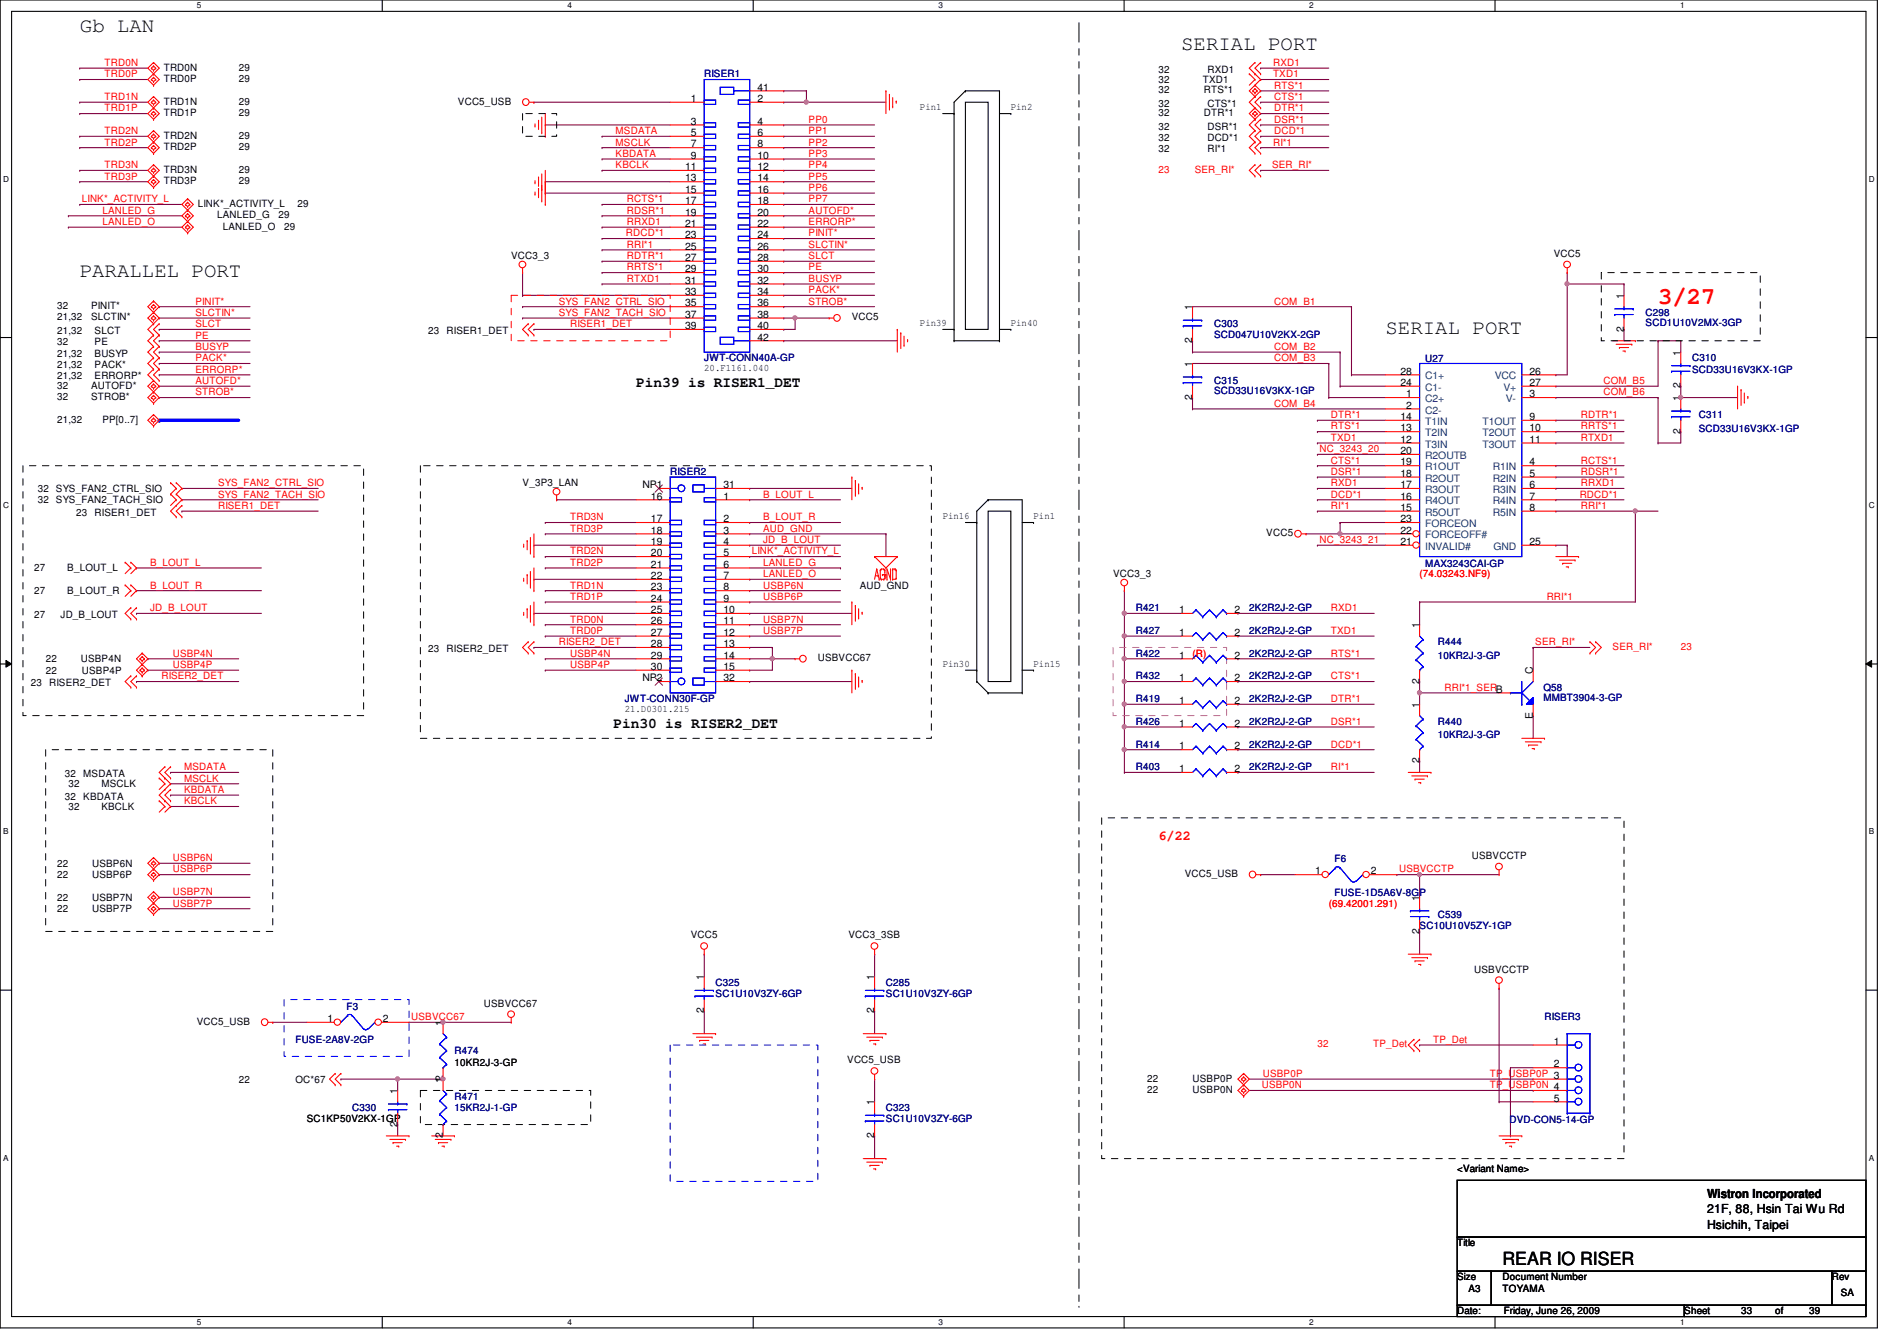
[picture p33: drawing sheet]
<svg xmlns="http://www.w3.org/2000/svg" width="297mm" height="210mm" viewBox="0 0 297 210" stroke-linecap="round" stroke-linejoin="round" font-family="sans-serif">
<defs><g id="words">
<text font-size="3.7" fill="#f00" x="259.6" y="47.6">3/27</text>
<g font-size="3.2">
<text x="12.5" y="5">Gb LAN</text>
<text x="185" y="7.8">SERIAL PORT</text>
<text x="12.5" y="43.4">PARALLEL PORT</text>
<text x="217" y="52.3">SERIAL PORT</text>
</g>
<text font-size="2.8" x="235.3" y="198">REAR IO RISER</text>
<g font-size="2.3">
<text x="99.6" y="60.5">Pin39 is RISER1_DET</text>
<text x="96.1" y="113.9">Pin30 is RISER2_DET</text>
</g>
<text font-size="2.1" fill="#f00" x="181.4" y="131.5">6/22</text>
<g font-size="1.9">
<text x="267.3" y="187.5">Wistron Incorporated</text>
<text x="267.3" y="189.9">21F, 88, Hsin Tai Wu Rd</text>
<text x="267.3" y="192.4">Hsichih, Taipei</text>
</g>
<g font-size="1.6" fill="#f00">
<text x="16.4" y="10.3">TRD0N</text>
<text x="199.3" y="10.3">RXD1</text>
<text x="16.4" y="12.1">TRD0P</text>
<text x="16.4" y="17.4">TRD1P</text>
<text x="16.4" y="15.7">TRD1N</text>
<text x="199.3" y="12.1">TXD1</text>
<text x="199.5" y="13.9">RTS*1</text>
<text x="199.5" y="17.4">DTR*1</text>
<text x="199.5" y="15.7">CTS*1</text>
<text x="16.4" y="22.8">TRD2P</text>
<text x="16.4" y="21">TRD2N</text>
<text x="96.4" y="21">MSDATA</text>
<text x="96.4" y="22.8">MSCLK</text>
<text x="126.6" y="22.8">PP2</text>
<text x="126.6" y="21">PP1</text>
<text x="126.6" y="19.2">PP0</text>
<text x="199.3" y="22.8">RI*1</text>
<text x="199.5" y="19.2">DSR*1</text>
<text x="199.5" y="21">DCD*1</text>
<text x="16.4" y="28.1">TRD3P</text>
<text x="16.4" y="26.3">TRD3N</text>
<text x="96.4" y="24.6">KBDATA</text>
<text x="96.4" y="26.3">KBCLK</text>
<text x="126.6" y="24.6">PP3</text>
<text x="126.6" y="28.1">PP5</text>
<text x="126.6" y="26.3">PP4</text>
<text x="126.6" y="29.9">PP6</text>
<text x="181.4" y="27.1">23</text>
<text x="187.1" y="27.1">SER_RI*</text>
<text x="199.2" y="26.3">SER_RI*</text>
<text x="12.8" y="31.7">LINK*_ACTIVITY_L</text>
<text x="16" y="35.2">LANLED_O</text>
<text x="16" y="33.4">LANLED_G</text>
<text x="98.2" y="31.7">RCTS*1</text>
<text x="98.2" y="35.2">RRXD1</text>
<text x="98.2" y="33.4">RDSR*1</text>
<text x="126.6" y="35.2">ERRORP*</text>
<text x="126.6" y="33.4">AUTOFD*</text>
<text x="126.6" y="31.7">PP7</text>
<text x="98" y="37">RDCD*1</text>
<text x="98.2" y="38.8">RRI*1</text>
<text x="98.2" y="40.6">RDTR*1</text>
<text x="126.6" y="37">PINIT*</text>
<text x="126.6" y="38.8">SLCTIN*</text>
<text x="126.6" y="40.6">SLCT</text>
<text x="30.6" y="47.7">PINIT*</text>
<text x="87.5" y="47.7">SYS_FAN2_CTRL_SIO</text>
<text x="98.2" y="44.1">RTXD1</text>
<text x="98.2" y="42.3">RRTS*1</text>
<text x="126.6" y="42.3">PE</text>
<text x="126.6" y="44.1">BUSYP</text>
<text x="126.6" y="45.9">PACK*</text>
<text x="126.6" y="47.7">STROB*</text>
<text x="199.5" y="47.7">COM_B1</text>
<text x="30.6" y="49.4">SLCTIN*</text>
<text x="30.6" y="53">PE</text>
<text x="30.6" y="51.2">SLCT</text>
<text x="87.5" y="49.4">SYS_FAN2_TACH_SIO</text>
<text x="89.3" y="51.2">RISER1_DET</text>
<text x="30.6" y="56.6">PACK*</text>
<text x="30.6" y="58.3">ERRORP*</text>
<text x="30.6" y="54.8">BUSYP</text>
<text x="199.5" y="54.8">COM_B2</text>
<text x="199.5" y="56.6">COM_B3</text>
<text x="30.6" y="60.1">AUTOFD*</text>
<text x="30.6" y="61.9">STROB*</text>
<text x="199.5" y="63.7">COM_B4</text>
<text x="208.4" y="65.4">DTR*1</text>
<text x="247.5" y="65.4">RDTR*1</text>
<text x="251.1" y="61.9">COM_B6</text>
<text x="251.1" y="60.1">COM_B5</text>
<text x="206.6" y="70.8">NC_3243_20</text>
<text x="208.4" y="67.2">RTS*1</text>
<text x="208.4" y="69">TXD1</text>
<text x="247.5" y="69">RTXD1</text>
<text x="247.5" y="67.2">RRTS*1</text>
<text x="34.2" y="77.9">SYS_FAN2_TACH_SIO</text>
<text x="34.2" y="76.1">SYS_FAN2_CTRL_SIO</text>
<text x="119.5" y="77.9">B_LOUT_L</text>
<text x="208.4" y="72.6">CTS*1</text>
<text x="208.4" y="74.3">DSR*1</text>
<text x="208.4" y="76.1">RXD1</text>
<text x="208.4" y="77.9">DCD*1</text>
<text x="247.4" y="77.9">RDCD*1</text>
<text x="247.5" y="72.6">RCTS*1</text>
<text x="247.5" y="76.1">RRXD1</text>
<text x="247.5" y="74.3">RDSR*1</text>
<text x="34.2" y="79.7">RISER1_DET</text>
<text x="89.3" y="81.4">TRD3N</text>
<text x="89.3" y="83.2">TRD3P</text>
<text x="119.5" y="81.4">B_LOUT_R</text>
<text x="119.5" y="83.2">AUD_GND</text>
<text x="208.4" y="79.7">RI*1</text>
<text x="247.5" y="79.7">RRI*1</text>
<text x="23.5" y="88.6">B_LOUT_L</text>
<text x="89.3" y="86.8">TRD2N</text>
<text x="89.3" y="88.6">TRD2P</text>
<text x="117.7" y="86.8">LINK*_ACTIVITY_L</text>
<text x="119.5" y="85">JD_B_LOUT</text>
<text x="119.5" y="88.6">LANLED_G</text>
<text x="206.6" y="85">NC_3243_21</text>
<text x="23.5" y="95.7">JD_B_LOUT</text>
<text x="23.5" y="92.1">B_LOUT_R</text>
<text x="89.3" y="92.1">TRD1N</text>
<text x="89.3" y="93.9">TRD1P</text>
<text x="119.5" y="93.9">USBP6P</text>
<text x="119.5" y="92.1">USBP6N</text>
<text x="119.5" y="90.3">LANLED_O</text>
<text x="208.4" y="95.7">RXD1</text>
<text x="222.3" y="90.3">(74.03243.NF9)</text>
<text x="242.2" y="93.9">RRI*1</text>
<text x="87.5" y="101">RISER2_DET</text>
<text x="89.3" y="97.5">TRD0N</text>
<text x="89.3" y="99.2">TRD0P</text>
<text x="119.5" y="97.5">USBP7N</text>
<text x="119.5" y="99.2">USBP7P</text>
<text x="208.4" y="99.2">TXD1</text>
<text x="240.4" y="101">SER_RI*</text>
<text x="252.5" y="101.7">SER_RI*</text>
<text x="263.2" y="101.7">23</text>
<text x="25.3" y="106.3">RISER2_DET</text>
<text x="27" y="102.8">USBP4N</text>
<text x="27" y="104.6">USBP4P</text>
<text x="89.3" y="102.8">USBP4N</text>
<text x="89.3" y="104.6">USBP4P</text>
<text x="186.7" y="102.8">(R)</text>
<text x="208.4" y="102.8">RTS*1</text>
<text x="208.4" y="106.3">CTS*1</text>
<text x="208.4" y="113.5">DSR*1</text>
<text x="208.4" y="109.9">DTR*1</text>
<text x="226.2" y="108.1">RRI*1_SERB</text>
<text x="208.4" y="117">DCD*1</text>
<text x="28.8" y="120.6">MSDATA</text>
<text x="28.8" y="124.1">KBDATA</text>
<text x="28.8" y="125.9">KBCLK</text>
<text x="28.8" y="122.3">MSCLK</text>
<text x="208.4" y="120.6">RI*1</text>
<text x="27" y="136.6">USBP6P</text>
<text x="27" y="134.8">USBP6N</text>
<text x="219.1" y="136.6">USBVCCTP</text>
<text x="27" y="140.1">USBP7N</text>
<text x="27" y="141.9">USBP7P</text>
<text x="208.1" y="141.9">(69.42001.291)</text>
<text x="64.4" y="159.7">USBVCC67</text>
<text x="206.3" y="164">32</text>
<text x="215" y="164">TP_Det</text>
<text x="224.4" y="163.2">TP_Det</text>
<text x="197.6" y="170.3">USBP0N</text>
<text x="197.7" y="168.6">USBP0P</text>
<text x="233.3" y="168.6">TP_USBP0P 3</text>
<text x="233.3" y="170.3">TP_USBP0N 4</text>
</g>
<g font-size="1.6">
<text x="25.7" y="11">TRD0N</text>
<text x="37.4" y="11">29</text>
<text x="181.4" y="11.4">32</text>
<text x="189.1" y="11.4">RXD1</text>
<text x="25.7" y="16.4">TRD1N</text>
<text x="25.7" y="12.8">TRD0P</text>
<text x="37.4" y="16.4">29</text>
<text x="37.4" y="12.8">29</text>
<text x="71.7" y="16.4">VCC5_USB</text>
<text x="108.2" y="16">1</text>
<text x="118.6" y="16">2</text>
<text x="118.6" y="14.2">41</text>
<text x="144.1" y="17.2">Pin1</text>
<text x="158.3" y="17.2">Pin2</text>
<text x="181.4" y="14.6">32</text>
<text x="181.4" y="13">32</text>
<text x="181.4" y="16.7">32</text>
<text x="188.3" y="13">TXD1</text>
<text x="188.5" y="14.6">RTS*1</text>
<text x="189.1" y="16.7">CTS*1</text>
<text x="25.7" y="18.2">TRD1P</text>
<text x="25.7" y="21.7">TRD2N</text>
<text x="25.7" y="23.5">TRD2P</text>
<text x="37.4" y="18.2">29</text>
<text x="37.4" y="21.7">29</text>
<text x="37.4" y="23.5">29</text>
<text x="108.2" y="19.5">3</text>
<text x="108.2" y="21.3">5</text>
<text x="108.2" y="23.1">7</text>
<text x="118.6" y="19.5">4</text>
<text x="118.6" y="21.3">6</text>
<text x="118.6" y="23.1">8</text>
<text x="181.4" y="18.2">32</text>
<text x="181.4" y="23.8">32</text>
<text x="181.4" y="22.1">32</text>
<text x="181.4" y="20.3">32</text>
<text x="188.5" y="18.2">DTR*1</text>
<text x="189.1" y="23.8">RI*1</text>
<text x="189.1" y="22.1">DCD*1</text>
<text x="189.1" y="20.3">DSR*1</text>
<text x="25.7" y="27.1">TRD3N</text>
<text x="25.7" y="28.8">TRD3P</text>
<text x="37.4" y="27.1">29</text>
<text x="37.4" y="28.8">29</text>
<text x="107.3" y="26.6">11</text>
<text x="107.3" y="28.4">13</text>
<text x="108.2" y="24.8">9</text>
<text x="118.6" y="24.8">10</text>
<text x="118.6" y="26.6">12</text>
<text x="118.6" y="28.4">14</text>
<text x="31" y="32.4">LINK*_ACTIVITY_L</text>
<text x="34" y="34.2">LANLED_G</text>
<text x="34.9" y="35.9">LANLED_O</text>
<text x="43.6" y="34.2">29</text>
<text x="44.5" y="35.9">29</text>
<text x="46.6" y="32.4">29</text>
<text x="107.3" y="30.2">15</text>
<text x="107.3" y="32">17</text>
<text x="107.3" y="33.7">19</text>
<text x="107.3" y="35.5">21</text>
<text x="118.6" y="30.2">16</text>
<text x="118.6" y="32">18</text>
<text x="118.6" y="33.7">20</text>
<text x="118.6" y="35.5">22</text>
<text x="80" y="40.6">VCC3_3</text>
<text x="107.3" y="37.3">23</text>
<text x="107.3" y="39.1">25</text>
<text x="107.3" y="40.9">27</text>
<text x="118.6" y="37.3">24</text>
<text x="118.6" y="39.1">26</text>
<text x="118.6" y="40.9">28</text>
<text x="243.3" y="40.2">VCC5</text>
<text x="107.3" y="42.6">29</text>
<text x="107.3" y="44.4">31</text>
<text x="107.3" y="46.2">33</text>
<text x="107.3" y="48">35</text>
<text x="118.6" y="42.6">30</text>
<text x="118.6" y="44.4">32</text>
<text x="118.6" y="46.2">34</text>
<text x="118.6" y="48">36</text>
<text x="254.3" y="46.8" transform="rotate(-90 254.3 46.8)">1</text>
<text x="8.9" y="52.3">21,32</text>
<text x="8.9" y="48.4">32</text>
<text x="8.9" y="50.2">21,32</text>
<text x="14.3" y="48.4">PINIT*</text>
<text x="14.3" y="50.2">SLCTIN*</text>
<text x="14.8" y="52.3">SLCT</text>
<text x="67.1" y="52.3">23</text>
<text x="69.9" y="52.3">RISER1_DET</text>
<text x="107.3" y="49.7">37</text>
<text x="107.3" y="51.5">39</text>
<text x="118.6" y="49.7">38</text>
<text x="118.6" y="51.5">40</text>
<text x="118.6" y="53.3">42</text>
<text x="133.4" y="50.2">VCC5</text>
<text x="144.1" y="51">Pin39</text>
<text x="158.3" y="51">Pin40</text>
<text x="186.7" y="53.7" transform="rotate(-90 186.7 53.7)">2</text>
<text x="186.7" y="48.6" transform="rotate(-90 186.7 48.6)">1</text>
<text x="254.3" y="51.9" transform="rotate(-90 254.3 51.9)">2</text>
<text x="8.9" y="59.4">21,32</text>
<text x="8.9" y="57.6">21,32</text>
<text x="8.9" y="55.8">21,32</text>
<text x="8.9" y="54.1">32</text>
<text x="14.8" y="59.4">ERRORP*</text>
<text x="14.8" y="57.6">PACK*</text>
<text x="14.8" y="55.8">BUSYP</text>
<text x="14.8" y="54.1">PE</text>
<text x="110.3" y="58.1">20.F1161.040</text>
<text x="186.7" y="57.4" transform="rotate(-90 186.7 57.4)">1</text>
<text x="219.3" y="58.6">28</text>
<text x="239.5" y="58.6">26</text>
<text x="263.1" y="55.7" transform="rotate(-90 263.1 55.7)">1</text>
<text x="8.9" y="62.6">32</text>
<text x="8.9" y="60.8">32</text>
<text x="14.3" y="62.6">STROB*</text>
<text x="14.3" y="60.8">AUTOFD*</text>
<text x="186.7" y="62.6" transform="rotate(-90 186.7 62.6)">2</text>
<text x="219.3" y="60.4">24</text>
<text x="219.3" y="65.7">14</text>
<text x="220.2" y="62.2">1</text>
<text x="220.2" y="64">2</text>
<text x="239.5" y="60.4">27</text>
<text x="239.5" y="62.2">3</text>
<text x="239.5" y="65.7">9</text>
<text x="263.1" y="62.8" transform="rotate(-90 263.1 62.8)">1</text>
<text x="263.1" y="60.8" transform="rotate(-90 263.1 60.8)">2</text>
<text x="8.9" y="66.2">21,32</text>
<text x="16" y="66.2">PP[0..7]</text>
<text x="219.3" y="67.5">13</text>
<text x="219.3" y="69.3">12</text>
<text x="219.3" y="71.1">20</text>
<text x="239.5" y="67.5">10</text>
<text x="239.5" y="69.3">11</text>
<text x="263.1" y="67.9" transform="rotate(-90 263.1 67.9)">2</text>
<text x="5.9" y="77">32 SYS_FAN2_CTRL_SIO</text>
<text x="81.8" y="76.1">V_3P3_LAN</text>
<text x="100.6" y="76.4">NP1</text>
<text x="113.3" y="76.4">31</text>
<text x="219.3" y="72.9">19</text>
<text x="219.3" y="74.6">18</text>
<text x="219.3" y="76.4">17</text>
<text x="239.5" y="72.9">4</text>
<text x="239.5" y="74.6">5</text>
<text x="239.5" y="76.4">6</text>
<text x="5.9" y="78.8">32 SYS_FAN2_TACH_SIO</text>
<text x="11.9" y="80.7">23</text>
<text x="14.8" y="80.7">RISER1_DET</text>
<text x="101.9" y="78.2">16</text>
<text x="101.9" y="81.7">17</text>
<text x="101.9" y="83.5">18</text>
<text x="113.3" y="78.2">1</text>
<text x="113.3" y="81.7">2</text>
<text x="113.3" y="83.5">3</text>
<text x="147.6" y="81.2">Pin16</text>
<text x="161.8" y="81.2">Pin1</text>
<text x="198.3" y="83.9">VCC5</text>
<text x="219.3" y="78.2">16</text>
<text x="219.3" y="80">15</text>
<text x="219.3" y="81.7">23</text>
<text x="219.3" y="83.5">22</text>
<text x="239.5" y="78.2">7</text>
<text x="239.5" y="80">8</text>
<text x="5.4" y="89.5">27</text>
<text x="10.5" y="89.5">B_LOUT_L</text>
<text x="101.9" y="85.3">19</text>
<text x="101.9" y="87.1">20</text>
<text x="101.9" y="88.9">21</text>
<text x="113.3" y="85.3">4</text>
<text x="113.3" y="87.1">5</text>
<text x="113.3" y="88.9">6</text>
<text x="219.3" y="85.3">21</text>
<text x="239.5" y="85.3">25</text>
<text x="5.4" y="93">27</text>
<text x="10.5" y="93">B_LOUT_R</text>
<text x="101.9" y="90.6">22</text>
<text x="101.9" y="92.4">23</text>
<text x="101.9" y="94.2">24</text>
<text x="101.9" y="96">25</text>
<text x="113.3" y="90.6">7</text>
<text x="113.3" y="92.4">8</text>
<text x="113.3" y="94.2">9</text>
<text x="113.3" y="96">10</text>
<text x="134.6" y="92.1">AUD_GND</text>
<text x="174.3" y="90.3">VCC3_3</text>
<text x="184.6" y="96">1</text>
<text x="193.3" y="96">2</text>
<text x="5.4" y="96.7">27</text>
<text x="9.5" y="96.7">JD_B_LOUT</text>
<text x="101.9" y="97.7">26</text>
<text x="101.9" y="99.5">27</text>
<text x="101.9" y="101.3">28</text>
<text x="113.3" y="97.7">11</text>
<text x="113.3" y="99.5">12</text>
<text x="113.3" y="101.3">13</text>
<text x="184.6" y="99.5">1</text>
<text x="193.3" y="99.5">2</text>
<text x="222.2" y="98.3" transform="rotate(-90 222.2 98.3)">1</text>
<text x="4.8" y="107.4">23</text>
<text x="7.2" y="105.5">22</text>
<text x="7.2" y="103.7">22</text>
<text x="7.7" y="107.4">RISER2_DET</text>
<text x="12.7" y="103.7">USBP4N</text>
<text x="12.8" y="105.5">USBP4P</text>
<text x="67.1" y="102.1">23</text>
<text x="69.9" y="102.1">RISER2_DET</text>
<text x="100.6" y="106.6">NP2</text>
<text x="101.9" y="103.1">29</text>
<text x="101.9" y="104.9">30</text>
<text x="113.3" y="103.1">14</text>
<text x="113.3" y="104.9">15</text>
<text x="113.3" y="106.6">32</text>
<text x="128.1" y="103.5">USBVCC67</text>
<text x="147.6" y="104.4">Pin30</text>
<text x="161.8" y="104.4">Pin15</text>
<text x="184.6" y="106.6">1</text>
<text x="184.6" y="103.1">1</text>
<text x="193.3" y="106.6">2</text>
<text x="193.3" y="103.1">2</text>
<text x="222.2" y="107" transform="rotate(-90 222.2 107)">2</text>
<text x="240" y="105.5" transform="rotate(-90 240 105.5)">C</text>
<text x="97.8" y="111.5">21.D0301.215</text>
<text x="184.6" y="110.2">1</text>
<text x="184.6" y="113.7">1</text>
<text x="193.3" y="110.2">2</text>
<text x="193.3" y="113.7">2</text>
<text x="222.2" y="110.8" transform="rotate(-90 222.2 110.8)">1</text>
<text x="240" y="112.6" transform="rotate(-90 240 112.6)">E</text>
<text x="184.6" y="117.3">1</text>
<text x="193.3" y="117.3">2</text>
<text x="222.2" y="119.5" transform="rotate(-90 222.2 119.5)">2</text>
<text x="10.2" y="121.6">32</text>
<text x="10.2" y="125.2">32</text>
<text x="10.7" y="123.2">32</text>
<text x="13" y="121.6">MSDATA</text>
<text x="13" y="125.2">KBDATA</text>
<text x="15.9" y="123.2">MSCLK</text>
<text x="184.6" y="120.9">1</text>
<text x="193.3" y="120.9">2</text>
<text x="10.7" y="126.8">32</text>
<text x="15.9" y="126.8">KBCLK</text>
<text x="8.9" y="135.7">22</text>
<text x="8.9" y="137.5">22</text>
<text x="14.4" y="135.7">USBP6N</text>
<text x="14.4" y="137.5">USBP6P</text>
<text x="185.5" y="137.3">VCC5_USB</text>
<text x="205.9" y="136.9">1</text>
<text x="214.6" y="136.9">2</text>
<text x="230.5" y="134.5">USBVCCTP</text>
<text x="8.9" y="142.8">22</text>
<text x="8.9" y="141">22</text>
<text x="14.4" y="142.8">USBP7P</text>
<text x="14.4" y="141">USBP7N</text>
<text x="222.2" y="141" transform="rotate(-90 222.2 141)">1</text>
<text x="108.2" y="146.9">VCC5</text>
<text x="132.8" y="146.9">VCC3_3SB</text>
<text x="222.2" y="146.1" transform="rotate(-90 222.2 146.1)">2</text>
<text x="110.2" y="153.5" transform="rotate(-90 110.2 153.5)">1</text>
<text x="136.9" y="153.5" transform="rotate(-90 136.9 153.5)">1</text>
<text x="230.8" y="152.2">USBVCCTP</text>
<text x="30.8" y="160.4">VCC5_USB</text>
<text x="51.3" y="160">1</text>
<text x="59.9" y="160">2</text>
<text x="69.3" y="160.6" transform="rotate(-90 69.3 160.6)">1</text>
<text x="75.8" y="157.6">USBVCC67</text>
<text x="110.2" y="158.6" transform="rotate(-90 110.2 158.6)">2</text>
<text x="136.9" y="158.6" transform="rotate(-90 136.9 158.6)">2</text>
<text x="71.2" y="166.8">10KR2J-3-GP</text>
<text x="132.7" y="166.5">VCC5_USB</text>
<text x="243.3" y="163.5">1</text>
<text x="243.3" y="167.1">2</text>
<text x="37.4" y="169.5">22</text>
<text x="46.3" y="169.5">OC*67</text>
<text x="62.2" y="171.2" transform="rotate(-90 62.2 171.2)">1</text>
<text x="69.3" y="169.5" transform="rotate(-90 69.3 169.5)">12</text>
<text x="136.9" y="173" transform="rotate(-90 136.9 173)">1</text>
<text x="179.6" y="169.3">22</text>
<text x="179.6" y="171.1">22</text>
<text x="186.7" y="169.3">USBP0P</text>
<text x="186.7" y="171.1">USBP0N</text>
<text x="243.3" y="172.4">5</text>
<text x="48" y="175.7">SC1KP50V2KX-1GP</text>
<text x="62.2" y="176.4" transform="rotate(-90 62.2 176.4)">2</text>
<text x="69.3" y="178.1" transform="rotate(-90 69.3 178.1)">2</text>
<text x="136.9" y="178.1" transform="rotate(-90 136.9 178.1)">2</text>
<text x="228.2" y="183.5">&lt;Variant Name&gt;</text>
<text x="228.2" y="195.1">Title</text>
<text x="228.2" y="200.4">Size</text>
<text x="230" y="202.2">A3</text>
<text x="235.3" y="200.4">Document Number</text>
<text x="235.3" y="202.2">TOYAMA</text>
<text x="286.8" y="200.4">Rev</text>
<text x="288.2" y="202.9">SA</text>
<text x="228.2" y="205.7">Date:</text>
<text x="235.5" y="205.7">Friday, June 26, 2009</text>
<text x="263.7" y="205.7">Sheet</text>
<text x="272.6" y="205.7">33</text>
<text x="278" y="205.7">of</text>
<text x="283.3" y="205.7">39</text>
</g>
<g font-size="1.6" fill="#000080">
<text x="110.3" y="12.1">RISER1</text>
<text x="190.1" y="51.2">C303</text>
<text x="190.1" y="52.8">SCD047U10V2KX-2GP</text>
<text x="257.7" y="49.4">C298</text>
<text x="257.7" y="51.1">SCD1U10V2MX-3GP</text>
<text x="110.3" y="56.6">JWT-CONN40A-GP</text>
<text x="223.2" y="56.7">U27</text>
<text x="265" y="56.6">C310</text>
<text x="265" y="58.3">SCD33U16V3KX-1GP</text>
<text x="190.1" y="60.1">C315</text>
<text x="190.1" y="61.7">SCD33U16V3KX-1GP</text>
<text x="266" y="65.4">C311</text>
<text x="266" y="67.6">SCD33U16V3KX-1GP</text>
<text x="104.9" y="74.3">RISER2</text>
<text x="223.2" y="88.7">MAX3243CAI-GP</text>
<text x="177.8" y="95.7">R421</text>
<text x="195.6" y="95.7">2K2R2J-2-GP</text>
<text x="177.8" y="99.2">R427</text>
<text x="195.6" y="99.2">2K2R2J-2-GP</text>
<text x="225.1" y="101">R444</text>
<text x="177.8" y="106.3">R432</text>
<text x="177.8" y="102.8">R422</text>
<text x="195.6" y="106.3">2K2R2J-2-GP</text>
<text x="195.6" y="102.8">2K2R2J-2-GP</text>
<text x="225.1" y="103.1">10KR2J-3-GP</text>
<text x="97.8" y="109.9">JWT-CONN30F-GP</text>
<text x="177.8" y="109.9">R419</text>
<text x="177.8" y="113.5">R426</text>
<text x="195.6" y="109.9">2K2R2J-2-GP</text>
<text x="195.6" y="113.5">2K2R2J-2-GP</text>
<text x="225.1" y="113.5">R440</text>
<text x="241.7" y="108.1">Q58</text>
<text x="241.7" y="109.7">MMBT3904-3-GP</text>
<text x="177.8" y="117">R414</text>
<text x="195.6" y="117">2K2R2J-2-GP</text>
<text x="225.1" y="115.6">10KR2J-3-GP</text>
<text x="177.8" y="120.6">R403</text>
<text x="195.6" y="120.6">2K2R2J-2-GP</text>
<text x="209" y="135">F6</text>
<text x="209" y="140.3">FUSE-1D5A6V-8GP</text>
<text x="225.1" y="143.7">C539</text>
<text x="222.3" y="145.5">SC10U10V5ZY-1GP</text>
<text x="112.1" y="154.3">C325</text>
<text x="138.7" y="154.3">C285</text>
<text x="54.3" y="158.1">F3</text>
<text x="112.1" y="156.1">SC1U10V3ZY-6GP</text>
<text x="138.7" y="156.1">SC1U10V3ZY-6GP</text>
<text x="241.8" y="159.7">RISER3</text>
<text x="46.3" y="163.2">FUSE-2A8V-2GP</text>
<text x="71.2" y="165">R474</text>
<text x="55.2" y="173.9">C330</text>
<text x="71.2" y="172.1">R471</text>
<text x="71.2" y="173.9">15KR2J-1-GP</text>
<text x="138.7" y="173.9">C323</text>
<text x="138.7" y="175.7">SC1U10V3ZY-6GP</text>
<text x="236.3" y="175.9">DVD-CON5-14-GP</text>
</g>
<g font-size="1.6" fill="#004080">
<text x="223.2" y="59.4">C1+</text>
<text x="234.1" y="59.4">VCC</text>
<text x="223.2" y="61.2">C1-</text>
<text x="223.2" y="62.9">C2+</text>
<text x="223.2" y="64.7">C2-</text>
<text x="235.4" y="61.2">V+</text>
<text x="235.8" y="62.9">V-</text>
<text x="223.2" y="66.5">T1IN</text>
<text x="223.2" y="68.3">T2IN</text>
<text x="223.2" y="70.1">T3IN</text>
<text x="223.2" y="71.8">R2OUTB</text>
<text x="232.2" y="66.5">T1OUT</text>
<text x="232.2" y="68.3">T2OUT</text>
<text x="232.2" y="70.1">T3OUT</text>
<text x="223.2" y="73.6">R1OUT</text>
<text x="223.2" y="75.4">R2OUT</text>
<text x="223.2" y="77.2">R3OUT</text>
<text x="233.8" y="73.6">R1IN</text>
<text x="233.8" y="75.4">R2IN</text>
<text x="233.8" y="77.2">R3IN</text>
<text x="223.2" y="79">R4OUT</text>
<text x="223.2" y="80.7">R5OUT</text>
<text x="223.2" y="82.5">FORCEON</text>
<text x="233.8" y="79">R4IN</text>
<text x="233.8" y="80.7">R5IN</text>
<text x="223.2" y="84.3">FORCEOFF#</text>
<text x="223.2" y="86.1">INVALID#</text>
<text x="233.8" y="86.1">GND</text>
</g>
<g font-size="1.3">
<text x="30.8" y="1.3">5</text>
<text x="88.9" y="1.3">4</text>
<text x="146.9" y="1.3">3</text>
<text x="205" y="1.3">2</text>
<text x="263.1" y="1.3">1</text>
<text x=".5" y="28.4">D</text>
<text x="292.6" y="28.4">D</text>
<text x=".5" y="79.5">C</text>
<text x="292.6" y="79.5">C</text>
<text x=".5" y="130.6">B</text>
<text x="292.6" y="130.6">B</text>
<text x=".5" y="181.7">A</text>
<text x="292.6" y="181.7">A</text>
<text x="30.8" y="207.4">5</text>
<text x="88.9" y="207.4">4</text>
<text x="146.9" y="207.4">3</text>
<text x="205" y="207.4">2</text>
<text x="263.1" y="207.4">1</text>
</g>
</g></defs>
<path d="M0 0h294v207.9h-294zM1.8 1.8h290.4v204.3h-290.4z" fill="none" stroke="#000" stroke-width=".17"/>
<g fill="#fff">
<path d="M30.8 .2h.7v1.4h-.7z"/>
<path d="M30.8 206.2h.7v1.4h-.7z"/>
</g>
<path d="M59.9 0v1.8M59.9 206.1v1.8" fill="none" stroke="#000" stroke-width=".17"/>
<g fill="#fff">
<path d="M88.9 .2h.6v1.4h-.6z"/>
<path d="M88.9 206.2h.6v1.4h-.6z"/>
</g>
<path d="M117.9 0v1.8M117.9 206.1v1.8" fill="none" stroke="#000" stroke-width=".17"/>
<g fill="#fff">
<path d="M146.9 .2h.7v1.4h-.7z"/>
<path d="M146.9 206.2h.7v1.4h-.7z"/>
</g>
<path d="M176 0v1.8M176 206.1v1.8" fill="none" stroke="#000" stroke-width=".17"/>
<g fill="#fff">
<path d="M205 .2h.7v1.4h-.7z"/>
<path d="M205 206.2h.7v1.4h-.7z"/>
</g>
<path d="M234.1 0v1.8M234.1 206.1v1.8" fill="none" stroke="#000" stroke-width=".17"/>
<g fill="#fff">
<path d="M263.1 .2h.7v1.4h-.7z"/>
<path d="M263.1 206.2h.7v1.4h-.7z"/>
<path d="M.5 27.3h.9v1.4h-.9z"/>
<path d="M292.6 27.3h.9v1.4h-.9z"/>
<path d="M.5 78.4h.9v1.4h-.9z"/>
<path d="M292.6 78.4h.9v1.4h-.9z"/>
</g>
<path d="M0 52.8h1.8M292.2 52.8h1.8" fill="none" stroke="#000" stroke-width=".17"/>
<g fill="#fff">
<path d="M.5 129.5h.8v1.4h-.8z"/>
<path d="M292.6 129.5h.9v1.4h-.9z"/>
</g>
<path d="M0 103.9h1.8M292.2 103.9h1.8" fill="none" stroke="#000" stroke-width=".17"/>
<path d="M.9 103.4l.9 .5-.9 .5zM292.2 103.9l.9-.5v1z" fill="#000"/>
<path d="M.9 103.4l.9 .5-.9 .5zM292.2 103.9l.9-.5v1z" fill="none" stroke="#000" stroke-width=".16"/>
<g fill="#fff">
<path d="M.5 180.5h.8v1.4h-.8z"/>
<path d="M292.6 180.5h.9v1.4h-.9z"/>
</g>
<path d="M0 155h1.8M292.2 155h1.8" fill="none" stroke="#000" stroke-width=".17"/>
<g fill="none" stroke="#800040" stroke-width=".17">
<path d="M12.5 12.4h.1M12.5 10.7h.1M12.5 17.8h.1M12.5 16h.1M12.5 12.4h10.7M12.5 10.7h10.7M12.5 17.8h10.7M12.5 16h10.7M12.5 23.1h.1M12.5 21.3h.1M12.5 28.4h.1M12.5 26.7h.1"/>
<path d="M12.5 32h.1M12.5 23.1h10.7M12.5 21.3h10.7M12.5 28.4h10.7M12.5 26.7h10.7M12.5 32h16M245.4 42.7h.1M245.4 42.7v1.7M222.3 94.2h.1M243.6 80h.1M243.6 80h12.5M245.4 85.3h.1"/>
<path d="M245.4 85.3v1.8M256.1 80h.1M256.1 80v14.2h-33.8M136.9 168.9h.1M136.9 168.9v3.6"/>
</g>
<circle cx="256" cy="80" r=".32" fill="#f0f"/>
<circle cx="256" cy="80" r=".32" fill="none" stroke="#f0f" stroke-width=".17"/>
<path d="M222.3 94.2h.1M222.3 94.2v3.6M222.3 106.7h.1M222.3 108.5h.1M222.3 106.7v3.5M222.3 108.5h12.4" fill="none" stroke="#800040" stroke-width=".17"/>
<circle cx="222.3" cy="108.4" r=".32" fill="#f0f"/>
<circle cx="222.3" cy="108.4" r=".32" fill="none" stroke="#f0f" stroke-width=".17"/>
<g fill="none" stroke="#800040" stroke-width=".17">
<path d="M24.9 48h.1M24.9 49.8h.1M24.9 56.9h.1M24.9 58.7h.1M24.9 53.3h.1M24.9 55.1h.1M24.9 51.6h.1M24.9 48h14.3M24.9 49.8h14.3M24.9 56.9h14.3M24.9 58.7h14.3M24.9 53.3h14.3"/>
<path d="M24.9 55.1h14.3M24.9 51.6h14.3M24.9 60.5h.1M24.9 62.2h.1M24.9 60.5h14.3M24.9 62.2h14.3M222.3 119.1h.1M222.3 119.1v1.8M240.1 101.3h.1M240.1 112h.1M240.1 101.3v3.6M240.1 112v3.6"/>
<path d="M240.1 101.3h8.9"/>
</g>
<path d="M24.9 65.8h12.5" fill="none" stroke="#00f" stroke-width=".51"/>
<circle cx="24.9" cy="65.8" r=".25" fill="#00f"/>
<g fill="none" stroke="#800040" stroke-width=".17">
<path d="M197.4 14.2h.1M197.4 10.7h.1M197.4 19.6h.1M197.4 17.8h.1M197.4 16h.1M197.4 12.4h.1M197.4 14.2h10.7M197.4 10.7h10.7M197.4 19.6h10.7M197.4 17.8h10.7M197.4 16h10.7M197.4 12.4h10.7"/>
<path d="M197.4 21.3h.1M197.4 23.1h.1M197.4 21.3h10.7M197.4 23.1h10.7M186.7 55.1h.1M186.7 53.3h.1M186.7 55.1h23.1M186.7 53.3v1.8M259.6 53.3h.1M259.6 53.3h3.6M263.2 53.3h.1M263.2 53.3v1.8"/>
<path d="M206.3 71.1h.1M206.3 65.8h.1M206.3 67.6h.1M206.3 69.3h.1M206.3 72.9h.1M206.3 74.7h.1M206.3 76.5h.1M206.3 78.2h.1M206.3 65.8h10.7M206.3 72.9h10.7M206.3 76.5h10.7M206.3 69.3h10.7"/>
<path d="M206.3 67.6h10.7M206.3 78.2h10.7M206.3 74.7h10.7M206.3 71.1h10.7M243.6 65.8h.1M243.6 72.9h.1M243.6 76.5h.1M243.6 69.3h.1M243.6 67.6h.1M243.6 78.2h.1M243.6 74.7h.1M243.6 65.8h10.7"/>
<path d="M243.6 72.9h10.7M243.6 76.5h10.7M243.6 69.3h10.7M243.6 67.6h10.7M243.6 78.2h10.7M243.6 74.7h10.7M176.1 96h.1M176.1 92.5h.1M176.1 96h8.9M176.1 92.5v7.1M206.3 85.3h.1M206.3 80h.1"/>
<path d="M206.3 80h10.7M206.3 85.3h10.7M256.1 80h.1M256.1 80h3.5M136.9 149.4h.1M136.9 158.2h.1M136.9 149.4v3.5M136.9 158.2v3.6"/>
</g>
<circle cx="176" cy="99.5" r=".32" fill="#f0f"/>
<circle cx="176" cy="99.5" r=".32" fill="none" stroke="#f0f" stroke-width=".17"/>
<circle cx="176" cy="96" r=".32" fill="#f0f"/>
<circle cx="176" cy="96" r=".32" fill="none" stroke="#f0f" stroke-width=".17"/>
<g fill="none" stroke="#800040" stroke-width=".17">
<path d="M186.7 48h.1M186.7 48h24.9M211.6 58.7h.1M211.6 48h.1M211.6 58.7h5.4M211.6 48v10.7M254.3 51.6h.1M254.3 51.6v1.7M186.7 64h.1M186.7 62.2h.1M186.7 64h30.3M186.7 62.2v1.8"/>
<path d="M243.6 62.2h.1M243.6 62.2h16M259.6 62.2h.1M259.6 69.3h.1M259.6 62.2v7.1M259.6 69.3h3.6M263.2 60.5h.1M263.2 60.5v1.7M193.8 99.6h.1M193.8 99.6h21.4M209.8 83.6h.1M209.8 81.8h.1"/>
<path d="M209.8 83.6h7.2M209.8 81.8v1.8M243.6 85.3h.1M243.6 85.3h1.8M110.3 149.4h.1M110.3 158.2h.1M110.3 149.4v3.5M110.3 158.2v3.6M136.9 177.8h.1M136.9 177.8v3.6"/>
</g>
<circle cx="209.8" cy="83.5" r=".32" fill="#f0f"/>
<circle cx="209.8" cy="83.5" r=".32" fill="none" stroke="#f0f" stroke-width=".17"/>
<path d="M263.2 67.6h.1M263.2 67.6v1.7M209.8 81.8h.1M209.8 81.8h7.2M176.1 103.1h.1M176.1 103.1h8.9" fill="none" stroke="#800040" stroke-width=".17"/>
<circle cx="176" cy="103.1" r=".32" fill="#f0f"/>
<circle cx="176" cy="103.1" r=".32" fill="none" stroke="#f0f" stroke-width=".17"/>
<path d="M243.6 58.7h.1M245.4 44.4h.1M245.4 44.4v14.3h-1.8M176.1 99.6h.1M176.1 99.6v10.6M176.1 106.7h.1M176.1 103.1h.1M176.1 110.2h.1M176.1 106.7h8.9M176.1 110.2h8.9" fill="none" stroke="#800040" stroke-width=".17"/>
<circle cx="176" cy="110.2" r=".32" fill="#f0f"/>
<circle cx="176" cy="110.2" r=".32" fill="none" stroke="#f0f" stroke-width=".17"/>
<circle cx="176" cy="106.7" r=".32" fill="#f0f"/>
<circle cx="176" cy="106.7" r=".32" fill="none" stroke="#f0f" stroke-width=".17"/>
<path d="M243.6 60.5h.1M243.6 60.5h16M176.1 113.8h.1M176.1 110.2h.1M176.1 117.3h.1M176.1 113.8h8.9M176.1 110.2v7.1M176.1 117.3h8.9" fill="none" stroke="#800040" stroke-width=".17"/>
<circle cx="176" cy="117.3" r=".32" fill="#f0f"/>
<circle cx="176" cy="117.3" r=".32" fill="none" stroke="#f0f" stroke-width=".17"/>
<circle cx="176" cy="113.8" r=".32" fill="#f0f"/>
<circle cx="176" cy="113.8" r=".32" fill="none" stroke="#f0f" stroke-width=".17"/>
<g fill="none" stroke="#800040" stroke-width=".17">
<path d="M254.3 44.4h.1M254.3 44.4v1.8M208.1 62.2h.1M208.1 62.2h8.9M209.8 60.5h.1M209.8 60.5h7.2M263.2 62.2h.1M263.2 62.2h8.9M193.8 96h.1M193.8 96h21.4M176.1 117.3h.1M176.1 117.3v3.6"/>
<path d="M193.8 103.1h.1M193.8 113.8h.1M193.8 117.3h.1M193.8 110.2h.1M193.8 106.7h.1M193.8 103.1h21.4M193.8 113.8h21.4M193.8 117.3h21.4M193.8 110.2h21.4M193.8 106.7h21.4M176.1 120.9h.1M176.1 120.9h8.9"/>
<path d="M193.8 120.9h.1M193.8 120.9h21.4"/>
</g>
<circle cx="263.2" cy="62.2" r=".32" fill="#f0f"/>
<circle cx="263.2" cy="62.2" r=".32" fill="none" stroke="#f0f" stroke-width=".17"/>
<path d="M186.7 56.9h.1M186.7 56.9h21.4M208.1 56.9h.1M208.1 56.9v5.3M209.8 55.1h.1M209.8 55.1v5.4M245.4 44.4h.1M245.4 44.4h8.9M259.6 53.3h.1M259.6 53.3v7.2M204.5 83.6h.1M204.5 83.6h5.3" fill="none" stroke="#800040" stroke-width=".17"/>
<circle cx="245.4" cy="44.4" r=".32" fill="#f0f"/>
<circle cx="245.4" cy="44.4" r=".32" fill="none" stroke="#f0f" stroke-width=".17"/>
<path d="M176.1 99.6h.1M176.1 99.6h8.9M42.7 160h.1M42.7 160h5.3M53.4 168.9h.1M53.4 168.9h8.9M69.4 160h.1M69.4 160h10.6" fill="none" stroke="#800040" stroke-width=".17"/>
<circle cx="69.4" cy="160" r=".32" fill="#f0f"/>
<circle cx="69.4" cy="160" r=".32" fill="none" stroke="#f0f" stroke-width=".17"/>
<path d="M62.3 168.9h.1M62.3 176h.1M62.3 168.9v1.8M62.3 176v1.8M62.3 168.9h7.1" fill="none" stroke="#800040" stroke-width=".17"/>
<circle cx="69.4" cy="168.9" r=".32" fill="#f0f"/>
<circle cx="69.4" cy="168.9" r=".32" fill="none" stroke="#f0f" stroke-width=".17"/>
<circle cx="62.2" cy="168.9" r=".32" fill="#f0f"/>
<circle cx="62.2" cy="168.9" r=".32" fill="none" stroke="#f0f" stroke-width=".17"/>
<g fill="none" stroke="#800040" stroke-width=".17">
<path d="M10.7 35.6h.1M10.7 33.8h.1M10.7 35.6h17.8M10.7 33.8h17.8M85.4 30.2h.1M85.4 30.2h19.5M197.4 26.7h.1M197.4 26.7h10.7M28.5 78.2h.1M28.5 76.5h.1M28.5 78.2h21.3M28.5 76.5h21.3"/>
<path d="M21.4 96h.1M21.4 88.9h.1M21.4 92.5h.1M21.4 96h19.5M21.4 88.9h19.5M21.4 92.5h19.5M28.5 80h.1M28.5 80h21.3M138.7 83.6h.1M138.7 83.6v3.5M21.4 106.7h.1M21.4 106.7h16"/>
<path d="M23.2 103.1h.1M23.2 104.9h.1M23.2 103.1h14.2M23.2 104.9h14.2M120.9 103.1h.1M120.9 103.1v1.8M64 160h.1M64 160h5.4"/>
</g>
<circle cx="120.9" cy="103.1" r=".32" fill="#f0f"/>
<circle cx="120.9" cy="103.1" r=".32" fill="none" stroke="#f0f" stroke-width=".17"/>
<g fill="none" stroke="#800040" stroke-width=".17">
<path d="M122.7 14.2h.1M122.7 16h.1M122.7 19.6h.1M122.7 14.2h3.6M122.7 16h16M122.7 19.6h14.2M126.3 14.2h.1M126.3 16h.1M126.3 14.2v1.8M122.7 35.6h.1M122.7 37.3h.1M122.7 39.1h.1"/>
<path d="M122.7 33.8h.1M122.7 24.9h.1M122.7 23.1h.1M122.7 28.4h.1M122.7 26.7h.1M122.7 21.3h.1M122.7 32h.1M122.7 30.2h.1M122.7 35.6h14.2M122.7 37.3h14.2M122.7 39.1h14.2M122.7 33.8h14.2"/>
<path d="M122.7 24.9h14.2M122.7 23.1h14.2M122.7 28.4h14.2M122.7 26.7h14.2M122.7 21.3h14.2M122.7 32h14.2M122.7 30.2h14.2M122.7 53.3h.1M122.7 49.8h.1M122.7 42.7h.1M122.7 44.4h.1M122.7 40.9h.1"/>
<path d="M122.7 46.2h.1M122.7 48h.1M122.7 53.3h17.8M122.7 49.8h1.8M122.7 42.7h14.2M122.7 44.4h14.2M122.7 40.9h14.2M122.7 46.2h14.2M122.7 48h14.2M117.4 76.5h.1M117.4 76.5h16M83.6 85.3h.1"/>
<path d="M83.6 90.7h.1M83.6 96h.1M83.6 85.3h16M83.6 90.7h16M83.6 96h16M117.4 106.7h.1M117.4 103.1h.1M117.4 106.7h16M120.9 101.3h.1M120.9 101.3v1.8h-3.5"/>
</g>
<circle cx="126.3" cy="16" r=".32" fill="#f0f"/>
<circle cx="126.3" cy="16" r=".32" fill="none" stroke="#f0f" stroke-width=".17"/>
<path d="M122.7 51.6h.1M124.5 49.8h.1M124.5 49.8h5.3M124.5 49.8v1.8h-1.8" fill="none" stroke="#800040" stroke-width=".17"/>
<circle cx="124.5" cy="49.8" r=".32" fill="#f0f"/>
<circle cx="124.5" cy="49.8" r=".32" fill="none" stroke="#f0f" stroke-width=".17"/>
<g fill="none" stroke="#800040" stroke-width=".17">
<path d="M83.6 16h.1M83.6 16h21.3M85.4 19.6h.1M85.4 19.6h19.5M85.4 28.4h.1M85.4 28.4h19.5M94.3 21.3h.1M94.3 24.9h.1M94.3 26.7h.1M94.3 23.1h.1M94.3 39.1h.1M94.3 32h.1"/>
<path d="M94.3 35.6h.1M94.3 37.3h.1M94.3 33.8h.1M94.3 21.3h10.6M94.3 24.9h10.6M94.3 26.7h10.6M94.3 23.1h10.6M94.3 39.1h10.6M94.3 32h10.6M94.3 35.6h10.6M94.3 37.3h10.6M94.3 33.8h10.6"/>
<path d="M81.8 49.8h.1M81.8 48h.1M81.8 46.2h.1M81.8 49.8h23.1M81.8 48h23.1M81.8 46.2h23.1M81.8 42.7v3.5M83.6 51.6h.1M83.6 51.6h21.3M94.3 40.9h.1M94.3 44.4h.1M94.3 42.7h.1"/>
<path d="M94.3 40.9h10.6M94.3 44.4h10.6M94.3 42.7h10.6M87.2 78.2h.1M87.2 78.2h12.4M117.4 78.2h.1M117.4 78.2h14.2M85.4 81.8h.1M85.4 83.6h.1M85.4 87.1h.1M85.4 88.9h.1M85.4 92.5h.1"/>
<path d="M85.4 94.2h.1M85.4 97.8h.1M85.4 99.6h.1M85.4 94.2h14.2M85.4 92.5h14.2M85.4 81.8h14.2M85.4 83.6h14.2M85.4 88.9h14.2M85.4 87.1h14.2M85.4 97.8h14.2M85.4 99.6h14.2M117.4 94.2h.1"/>
<path d="M117.4 92.5h.1M117.4 85.3h.1M117.4 81.8h.1M117.4 90.7h.1M117.4 83.6h.1M117.4 96h.1M117.4 87.1h.1M117.4 97.8h.1M117.4 99.6h.1M117.4 94.2h14.2M117.4 92.5h14.2M117.4 85.3h14.2"/>
<path d="M117.4 81.8h14.2M117.4 90.7h14.2M117.4 83.6h21.3M117.4 88.9h14.2M117.4 96h16M117.4 87.1h14.2M117.4 97.8h14.2M117.4 99.6h14.2M131.6 88.9h.1M83.6 101.3h.1M83.6 101.3h16M85.4 103.1h.1"/>
<path d="M85.4 104.9h.1M85.4 103.1h14.2M85.4 104.9h14.2M117.4 104.9h.1M117.4 101.3h.1M117.4 104.9h3.5M117.4 101.3h3.5M120.9 103.1h.1M120.9 103.1h3.6M24.9 136.9h.1M24.9 135.1h.1M24.9 136.9h14.3"/>
<path d="M24.9 135.1h14.3M26.7 120.9h.1M26.7 124.5h.1M26.7 126.2h.1M26.7 122.7h.1M26.7 120.9h10.7M26.7 124.5h10.7M26.7 126.2h10.7M26.7 122.7h10.7M197.4 136.9h.1M197.4 136.9h5.3M222.3 136.9h.1"/>
<path d="M222.3 136.9h12.4M24.9 140.5h.1M24.9 142.2h.1M24.9 140.5h14.3M24.9 142.2h14.3"/>
</g>
<circle cx="222.3" cy="136.9" r=".32" fill="#f0f"/>
<circle cx="222.3" cy="136.9" r=".32" fill="none" stroke="#f0f" stroke-width=".17"/>
<g fill="none" stroke="#800040" stroke-width=".17">
<path d="M218.7 136.9h.1M218.7 136.9h3.6M222.3 136.9h.1M222.3 136.9v3.6M222.3 145.8h.1M222.3 145.8v3.6M234.7 154.7h.1M234.7 154.7v17.8M195.6 168.9h44.5M195.6 170.7h44.5M222.3 163.6h.1M222.3 163.6h17.8"/>
<path d="M234.7 172.5h.1M234.7 172.5h5.4M236.5 167.1h.1M236.5 177.8h.1M236.5 167.1h3.6M236.5 167.1v10.7M240.1 168.9h.1M240.1 170.7h.1"/>
</g>
<g fill="none" stroke="#f00" stroke-width=".17">
<path d="M23.7 16h.1M23.7 17.8h.1M23.7 10.7h.1M23.7 12.4h.1M23.7 16l.3 .3M23.7 17.8l.3 .3M23.7 10.7l.3 .3M23.7 12.4l.3 .4M24 16.9h.1M24 15.1h.1M24 15.7h.1M24 16.3h.1"/>
<path d="M24 18.7h.1M24 17.4h.1M24 18.1h.1M24 11.6h.1M24 9.8h.1M24 10.3h.1M24 11h.1M24 13.3h.1M24 12.1h.1M24 12.8h.1M24 15.1l-.8 .9 1.7 1.8-.9 .9M24 15.1l.9 .9-1.7 1.8 .8 .9"/>
<path d="M24 15.7l.4 .3M24 15.7l-.3 .3M24 17.4l.4 .4M24 17.4l-.3 .4M24 9.8l-.8 .9 1.7 1.7-.9 .9M24 9.8l.9 .9-1.7 1.7 .8 .9M24 10.3l.4 .4M24 10.3l-.3 .4M24 12.1l.4 .3M24 12.1l-.3 .3M24.4 16h.1M24.4 17.8h.1"/>
<path d="M24.4 10.7h.1M24.4 12.4h.1M24.4 16l-.4 .3M24.4 17.8l-.4 .3M24.4 10.7l-.4 .3M24.4 12.4l-.4 .4M82.9 16h.7M83.6 16h.1M83.8 19.7h.1M83.8 19.4v.3M84.3 18.8h.1M84.3 18.8v1.5"/>
<path d="M84.8 18.3v2.5M85.4 17.8v3.5M138.7 14.2h.1M138.7 14.2v3.6M139.3 14.8h.1M139.3 14.8v2.4M139.8 16.7h.1M139.8 15.3v1.4M140.3 15.8h.1M140.3 15.8v.4M195.6 11.6h.1M195.6 11.6l.9 .8"/>
<path d="M196.2 14.2h.1M196.2 17.8h.1M196.2 14.2l.3 .4M196.2 17.8l.3 .3M196.5 9.8h.1M196.5 11.6h.1M196.5 12.4h.1M196.5 18.7h.1M196.5 15.1h.1M196.5 13.3h.1M196.5 13.9h.1M196.5 14.6h.1"/>
<path d="M196.5 16.9h.1M196.5 17.4h.1M196.5 18.1h.1M196.5 9.8l-.9 .9 1.8 1.7M196.5 12.4l-.9 .9M196.5 13.3l.9 .9-1.8 1.8 1.8 1.8-1.8 1.8 .9 .8M196.5 13.9l-.3 .3M196.5 13.9l.3 .3M196.5 16.9l-.9 .9 .9 .9M196.5 17.4l-.3 .4M196.5 17.4l.3 .4M196.8 14.2h.1"/>
<path d="M196.8 17.8h.1M196.8 14.2l-.3 .4M196.8 17.8l-.3 .3M197.4 9.8h.1M197.4 11.6h.1M197.4 12.4h.1M197.4 18.7h.1M197.4 15.1h.1M197.4 16.9h.1M197.4 9.8l-.9 .9 .9 .9M197.4 12.4l-1.8 1.8 .9 .9M197.4 18.7l-.9 .9 .9 .8"/>
<path d="M197.4 15.1l-.9 .9 .9 .9M23.7 26.7h.1M23.7 28.4h.1M23.7 21.3h.1M23.7 23.1h.1M23.7 26.7l.3 .3M23.7 28.4l.3 .4M23.7 21.3l.3 .4M23.7 23.1l.3 .4M24 27.6h.1M24 25.8h.1M24 26.3h.1"/>
<path d="M24 27h.1M24 29.3h.1M24 28.1h.1M24 28.8h.1M24 22.2h.1M24 20.4h.1M24 21h.1M24 21.7h.1M24 24h.1M24 22.8h.1M24 23.5h.1M24 25.8l-.8 .9 1.7 1.7-.9 .9"/>
<path d="M24 25.8l.9 .9-1.7 1.7 .8 .9M24 26.3l.4 .4M24 26.3l-.3 .4M24 28.1l.4 .3M24 28.1l-.3 .3M24 20.4l-.8 .9 1.7 1.8-.9 .9M24 20.4l.9 .9-1.7 1.8 .8 .9M24 21l.4 .3M24 21l-.3 .3M24 22.8l.4 .3M24 22.8l-.3 .3M24.4 26.7h.1"/>
<path d="M24.4 28.4h.1M24.4 21.3h.1M24.4 23.1h.1M24.4 26.7l-.4 .3M24.4 28.4l-.4 .4M24.4 21.3l-.4 .4M24.4 23.1l-.4 .4M29 32h.1M29 33.8h.1M29 35.6h.1M29 32l.4 .3M29 33.8l.4 .3"/>
<path d="M29 35.6l.4 .3M29.4 32.9h.1M29.4 31.1h.1M29.4 31.7h.1M29.4 32.3h.1M29.4 34.7h.1M29.4 33.4h.1M29.4 34.1h.1M29.4 36.4h.1M29.4 35.2h.1M29.4 35.9h.1M29.4 31.1l-.9 .9 1.8 1.8-1.8 1.8 .9 .8"/>
<path d="M29.4 31.1l.9 .9-1.8 1.8 1.8 1.8-.9 .8M29.4 31.7l.3 .3M29.4 33.4l.3 .4M29.4 31.7l-.4 .3M29.4 33.4l-.4 .4M29.4 35.2l.3 .4M29.4 35.2l-.4 .4M29.7 32h.1M29.7 33.8h.1M29.7 35.6h.1M29.7 32l-.3 .3M29.7 33.8l-.3 .3"/>
<path d="M29.7 35.6l-.3 .3M83.8 28.6h.1M83.8 30.4h.1M83.8 28.3v.3M83.8 30.1v.3M84.3 27.7h.1M84.3 29.5h.1M84.3 27.7v1.5M84.3 29.5v1.4M84.8 29.7h.1M84.8 31.5h.1M84.8 20.8h.1"/>
<path d="M84.8 27.2v4.3M85.4 30.2h.1M85.4 32h.1M85.4 21.3h.1M85.4 26.7v5.3M196.5 22.2h.1M196.5 24h.1M196.5 20.4h.1M196.5 27.6h.1M196.5 25.8h.1M196.5 22.2l-.9 .9 .9 .9M196.5 20.4l-.9 .9 .9 .9"/>
<path d="M196.5 25.8l-.9 .9 .9 .9M197.4 22.2h.1M197.4 24h.1M197.4 20.4h.1M197.4 27.6h.1M197.4 25.8h.1M197.4 22.2l-.9 .9 .9 .9M197.4 20.4l-.9 .9 .9 .9M197.4 25.8l-.9 .9 .9 .9M23.7 48h.1M23.7 49.8h.1M23.7 48l.3 .3"/>
<path d="M23.7 49.8l.3 .3M24 59.6h.1M24 48.9h.1M24 47.1h.1M24 47.7h.1M24 48.3h.1M24 50.7h.1M24 49.4h.1M24 50.1h.1M24 57.8h.1M24 56h.1M24 54.2h.1"/>
<path d="M24 52.5h.1M24 59.6l-.8 .9 1.7 1.7-.9 .9M24 57.8l-.8 .9 1.7 1.8-1.7 1.7 .8 .9M24 47.1l.9 .9-1.7 1.8 .8 .9M24 47.1l-.8 .9 1.7 1.8-1.7 1.8 .8 .9M24 47.7l-.3 .3M24 47.7l.4 .3M24 49.4l-.3 .4M24 49.4l.4 .4M24 56l-.8 .9 .8 .9M24 54.2l-.8 .9 .8 .9M24 52.5l-.8 .8 .8 .9"/>
<path d="M24.4 48h.1M24.4 49.8h.1M24.4 48l-.4 .3M24.4 49.8l-.4 .3M24.9 57.8h.1M24.9 59.6h.1M24.9 56h.1M24.9 54.2h.1M24.9 52.5h.1M24.9 50.7h.1M24.9 57.8l-.9 .9 .9 .9M24.9 56l-.9 .9 .9 .9"/>
<path d="M24.9 54.2l-.9 .9 .9 .9M24.9 52.5l-.9 .8 .9 .9M24.9 50.7l-.9 .9 .9 .9M81.8 42.7h.1M81.8 42v.7M82.7 50.7h.1M82.7 52.5h.1M82.7 50.7l-.9 .9 .9 .9M83.6 50.7h.1M83.6 52.5h.1M83.6 50.7l-.9 .9 .9 .9M129.8 49.8h.1"/>
<path d="M129.8 49.8h.8M140.5 51.6h.1M140.5 51.6v3.5M141.1 52.1h.1M141.1 52.1v2.5M141.6 54.1h.1M141.6 52.6v1.5M142.1 53.2h.1M142.1 53.2v.3M186.7 56.9v1.8M245.4 42.7h.1M245.4 42v.7"/>
<path d="M252.5 53.3h3.6M253.1 53.9h2.4M253.6 54.4h.1M253.6 54.4h1.4M254.1 54.9h.4M254.5 54.9h.1M255.5 53.9h.1M256.1 53.3h.1M23.7 62.2h.1M23.7 60.5h.1M23.7 65.8h.1M23.7 62.2l.3 .4"/>
<path d="M23.7 60.5l.3 .3M23.7 65.8l.3 .3M24 63.1h.1M24 61.3h.1M24 61.9h.1M24 62.6h.1M24 60.1h.1M24 60.8h.1M24 66.7h.1M24 64.9h.1M24 65.4h.1M24 66.1h.1"/>
<path d="M24 61.9l-.3 .3M24 61.9l.4 .3M24 60.1l-.3 .4M24 60.1l.4 .4M24 64.9l.9 .9-.9 .9M24 64.9l-.8 .9 .8 .9M24 65.4l-.3 .4M24 65.4l.4 .4M24.4 62.2h.1M24.4 60.5h.1M24.4 65.8h.1M24.4 62.2l-.4 .4"/>
<path d="M24.4 60.5l-.4 .3M24.4 65.8l-.4 .3M26.7 75.6h.1M26.7 77.3h.1M26.7 75.6l.9 .9M26.7 77.3l.9 .9M27.6 76.5h.1M27.6 75.6h.1M27.6 78.2h.1M27.6 77.3h.1M27.6 79.1h.1M27.6 76.5l-.9 .8"/>
<path d="M27.6 75.6l.9 .9M27.6 78.2l-.9 .9M27.6 77.3l.9 .9M28.5 76.5h.1M28.5 78.2h.1M28.5 79.1h.1M28.5 76.5l-.9 .8M28.5 78.2l-1.8 1.8 .9 .9M28.5 79.1l-.9 .9 .9 .9M87.2 78.2h.1M87.2 77.5v.7M99.6 78.2h5.3"/>
<path d="M103.2 76.5h1.7M112.1 78.2h5.3M112.1 76.5h5.3M133.4 74.7h.1M133.4 74.7v3.5M133.9 75.2h.1M133.9 75.2v2.5M134.4 77.2h.1M134.4 75.7v1.5M135 76.3h.1M135 76.3v.3M186.7 60.5v1.7"/>
<path d="M272.1 60.5h.1M272.1 60.5v3.5M272.6 61h.1M272.6 61v2.5M273.1 62.9h.1M273.1 61.5v1.4M273.7 62.1h.1M273.7 62.1v.3M19.6 88h.1M19.6 91.6h.1M19.6 88l.9 .9M19.6 91.6l.9 .9"/>
<path d="M20.5 88.9h.1M20.5 88h.1M20.5 92.5h.1M20.5 91.6h.1M20.5 95.1h.1M20.5 96.9h.1M20.5 88.9l-.9 .9M20.5 88l.9 .9M20.5 92.5l-.9 .8M20.5 91.6l.9 .9M20.5 95.1l-.9 .9 .9 .9M21.4 88.9h.1"/>
<path d="M21.4 92.5h.1M21.4 95.1h.1M21.4 96.9h.1M21.4 88.9l-.9 .9M21.4 92.5l-.9 .8M21.4 95.1l-.9 .9 .9 .9M27.6 80.9h.1M28.5 80.9h.1M82 85.5h.1M82 90.8h.1M82 96.2h.1M82 85.2v.3"/>
<path d="M82 90.5v.3M82 95.8v.4M82.5 84.6h.1M82.5 90h.1M82.5 95.3h.1M82.5 84.6v1.5M82.5 90v1.4M82.5 95.3v1.4M83.1 86.6h.1M83.1 91.9h.1M83.1 97.2h.1M83.1 84.1v2.5"/>
<path d="M83.1 89.5v2.4M83.1 94.8v2.4M83.6 87.1h.1M83.6 92.5h.1M83.6 97.8h.1M83.6 83.6v3.5M83.6 88.9v3.6M83.6 94.2v3.6M99.6 83.6h5.3M99.6 87.1h5.3M99.6 90.7h5.3M99.6 81.8h5.3"/>
<path d="M99.6 85.3h5.3M99.6 88.9h5.3M99.6 92.5h5.3M99.6 94.2h5.3M99.6 96h5.3M99.6 97.8h5.3M99.6 99.6h5.3M112.1 83.6h5.3M112.1 87.1h5.3M112.1 90.7h5.3M112.1 81.8h5.3M112.1 85.3h5.3"/>
<path d="M112.1 88.9h5.3M112.1 92.5h5.3M112.1 94.2h5.3M112.1 96h5.3M112.1 97.8h5.3M112.1 99.6h5.3M133.4 94.2h.1M133.4 94.2v3.6M133.9 94.8h.1M133.9 94.8v2.4M134.4 96.7h.1M134.4 95.3v1.4"/>
<path d="M135 95.8h.1M135 95.8v.4M136.9 87.1h.1M136.9 87.1h3.6M136.9 87.1l1.8 1.8M137.1 90.1h.4M137.3 89.1h.1M137.3 89.1l-.4 1.6M137.3 89.1l.4 1.6M137.5 90.1h.1M137.7 90.7h.1M137.8 89.2h.1"/>
<path d="M137.8 90.5h.1M137.8 89.2v1.3M137.8 90.5l.2 .2M138 89.1h.1M138 90.7h.1M138 89.1l-.2 .1M138 89.1h.4M138 90.7h.4M138.2 90h.1M138.2 90h.5M138.4 89.1h.1M138.4 90.7h.1"/>
<path d="M138.4 89.1l.2 .1M138.6 89.2h.1M138.6 89.6h.1M138.6 90.5h.1M138.6 90.1h.1M138.6 90h.1M138.6 89.2v.4M138.6 90v.5M138.6 90.5l-.2 .2M138.7 88.9h.1M138.7 90h.1M138.7 90.3h.1"/>
<path d="M138.7 90v.3M138.9 90.7h.1M138.9 90.7v-1.6l.5 1.6M139.4 89.2h.1M139.4 89.1h.1M139.4 90.7h.1M139.4 89.1v1.6M139.8 89.1h.1M139.8 90.7h.1M139.8 89.1h.4M139.8 89.1v1.6M140.2 89.1h.1"/>
<path d="M140.2 89.1l.1 .1M140.3 90.5h.1M140.3 89.2h.1M140.3 90.5l-.1 .2h-.4M140.3 89.2v1.3M140.5 87.1h.1M140.5 87.1l-1.8 1.8M176.1 92.5h.1M176.1 91.7v.8M185 99.6h1.7M192.1 99.6h1.7M203.8 83.6h.7"/>
<path d="M204.5 83.6h.1M222.3 97.8v1.8M243.6 87.1h3.6M244.2 87.7h2.4M244.7 88.2h.1M244.7 88.2h1.4M245.2 88.7h.4M245.6 88.7h.1M246.6 87.7h.1M247.2 87.1h.1M20.5 105.8h.1M20.5 107.6h.1"/>
<path d="M20.5 105.8l-.9 .9 .9 .9M21.4 105.8h.1M21.4 107.6h.1M21.4 105.8l-.9 .9 .9 .9M21.9 104.9h.1M21.9 103.1h.1M21.9 104.9l.4 .3M21.9 103.1l.4 .4M22.3 104h.1M22.3 105.8h.1M22.3 105.2h.1M22.3 104.6h.1"/>
<path d="M22.3 102.2h.1M22.3 103.5h.1M22.3 102.8h.1M22.3 102.2l-.9 .9 1.8 1.8-.9 .9M22.3 102.2l.9 .9-1.8 1.8 .9 .9M22.3 104.6l-.4 .3M22.3 104.6l.3 .3M22.3 102.8l-.4 .3M22.3 102.8l.3 .3M22.6 104.9h.1M22.6 103.1h.1M22.6 104.9l-.3 .3"/>
<path d="M22.6 103.1l-.3 .4M82.7 100.5h.1M82.7 102.2h.1M82.7 100.5l-.9 .8 .9 .9M83.6 100.5h.1M83.6 102.2h.1M83.6 100.5l-.9 .8 .9 .9M99.6 103.1h5.3M99.6 101.3h5.3M99.6 104.9h5.3M103.2 106.7h1.7M112.1 103.1h5.3"/>
<path d="M112.1 101.3h5.3M112.1 104.9h5.3M112.1 106.7h5.3M124.5 103.1h.1M124.5 103.1h.7M133.4 104.9h.1M133.4 104.9v3.6M133.9 105.5h.1M133.9 105.5v2.4M134.4 107.4h.1M134.4 106v1.4M135 106.5h.1"/>
<path d="M135 106.5v.3M185 106.7h1.7M185 117.3h1.7M192.1 106.7h1.7M192.1 117.3h1.7M222.3 104.9v1.8M222.3 110.2v1.8M222.3 117.3v1.8M238.3 115.6h3.5M238.8 116.1h2.5M239.3 116.6h.1M239.3 116.6h1.5"/>
<path d="M239.9 117.2h.3M240.2 117.2h.1M241.3 116.1h.1M241.8 115.6h.1M249 102.2h.1M249 100.5h.1M249 100.5l.8 .8-.8 .9M249.8 102.2h.1M249.8 100.5h.1M249.8 100.5l.9 .8-.9 .9M23.7 135.1h.1M23.7 136.9h.1"/>
<path d="M23.7 135.1l.3 .4M23.7 136.9l.3 .3M24 134.2h.1M24 136h.1M24 135.5h.1M24 134.8h.1M24 137.8h.1M24 137.2h.1M24 136.6h.1M24 139.6h.1M24 134.2l.9 .9-1.7 1.8 .8 .9M24 134.2l-.8 .9 1.7 1.8-.9 .9"/>
<path d="M24 134.8l-.3 .3M24 134.8l.4 .3M24 136.6l-.3 .3M24 136.6l.4 .3M24 139.6l-.8 .9 1.7 1.7-.9 .9M24 139.6l.9 .9-1.7 1.7 .8 .9M24.4 135.1h.1M24.4 136.9h.1M24.4 135.1l-.4 .4M24.4 136.9l-.4 .3M24.9 121.8h.1M24.9 125.3h.1"/>
<path d="M24.9 121.8l.9 .9M24.9 125.3l.9 .9M25.8 120h.1M25.8 121.8h.1M25.8 123.6h.1M25.8 125.3h.1M25.8 122.7h.1M25.8 126.2h.1M25.8 120l-.9 .9 1.8 1.8M25.8 122.7l-.9 .9M25.8 126.2l-.9 .9M26.7 120h.1"/>
<path d="M26.7 121.8h.1M26.7 123.6h.1M26.7 125.3h.1M26.7 122.7h.1M26.7 126.2h.1M26.7 120l-.9 .9 .9 .9M26.7 122.7l-1.8 1.8 1.8 1.7M26.7 123.6l-.9 .9 .9 .8M26.7 126.2l-.9 .9M196.7 136.9h.7M197.4 136.9h.1M220.5 120.9h3.6"/>
<path d="M221.1 121.5h2.4M221.6 122h.1M221.6 122h1.4M222.1 122.5h.4M222.5 122.5h.1M223.5 121.5h.1M224.1 120.9h.1M234.7 136.9h.1M234.7 136.2v.7M23.7 142.2h.1M23.7 140.5h.1M23.7 142.2l.3 .4"/>
<path d="M23.7 140.5l.3 .3M24 141.4h.1M24 143.1h.1M24 142.6h.1M24 141.9h.1M24 140.8h.1M24 140.1h.1M24 141.9l-.3 .3M24 141.9l.4 .3M24 140.1l-.3 .4M24 140.1l.4 .4M24.4 142.2h.1"/>
<path d="M24.4 140.5h.1M24.4 142.2l-.4 .4M24.4 140.5l-.4 .3M80 159.3v.7M110.3 149.4h.1M110.3 148.6v.8M136.9 149.4h.1M136.9 148.6v.8M136.9 152.9v1.8M136.9 156.5v1.7M220.5 149.4h3.6M221.1 149.9h2.4"/>
<path d="M221.6 150.4h.1M221.6 150.4h1.4M222.1 151h.4M222.5 151h.1M223.5 149.9h.1M224.1 149.4h.1M234.7 154.7h.1M234.7 154v.7M42 160h.7M42.7 160h.1M52.5 169.8h.1M52.5 168h.1"/>
<path d="M52.5 168l-.9 .9 .9 .9M53.4 168h.1M53.4 169.8h.1M53.4 168l-.9 .9 .9 .9M60.5 177.8h3.5M61 178.4h2.5M61.5 178.9h.1M61.5 178.9h1.5M62.1 179.4h.3M62.3 170.7v1.8M62.3 174.2v1.8M62.4 179.4h.1"/>
<path d="M63.5 178.4h.1M64 177.8h.1M67.6 177.8h3.6M68.2 178.4h2.4M68.7 178.9h.1M68.7 178.9h1.4M69.2 179.4h.3M69.5 179.4h.1M70.6 178.4h.1M71.2 177.8h.1M80 160h.1M108.5 161.8h3.6"/>
<path d="M109 162.3h2.5M109.6 162.9h.1M109.6 162.9h1.4M110.1 163.4h.3M110.4 163.4h.1M111.5 162.3h.1M112.1 161.8h.1M135.2 161.8h3.5M135.7 162.3h2.5M136.2 162.9h.1M136.2 162.9h1.5M136.8 163.4h.3"/>
<path d="M136.9 168.9h.1M136.9 168.2v.7M137.1 163.4h.1M138.2 162.3h.1M138.7 161.8h.1M194.4 168.9h.1M194.4 170.7h.1M194.4 168.9l.3 .3M194.4 170.7l.3 .3M194.7 169.8h.1M194.7 168h.1M194.7 168.6h.1"/>
<path d="M194.7 169.2h.1M194.7 171.6h.1M194.7 170.3h.1M194.7 171h.1M194.7 168l.9 .9-1.8 1.8 .9 .9M194.7 168l-.9 .9 1.8 1.8-.9 .9M194.7 168.6l-.3 .3M194.7 168.6l.4 .3M194.7 170.3l-.3 .4M194.7 170.3l.4 .4M195.1 168.9h.1M195.1 170.7h.1"/>
<path d="M195.1 168.9l-.4 .3M195.1 170.7l-.4 .3M221.4 164.5h.1M221.4 162.7h.1M221.4 162.7l-.9 .9 .9 .9M222.3 164.5h.1M222.3 162.7h.1M222.3 162.7l-.9 .9 .9 .9M234.7 177.8h3.6M235.3 178.4h2.4M235.8 178.9h.1M235.8 178.9h1.4"/>
<path d="M236.3 179.4h.4M236.7 179.4h.1M237.7 178.4h.1M238.3 177.8h.1M135.2 181.4h3.5M135.7 181.9h2.5M136.2 182.4h.1M136.2 182.4h1.5M136.8 183h.3M137.1 183h.1M138.2 181.9h.1M138.7 181.4h.1"/>
<circle cx="82.3" cy="16" r=".52"/>
<circle cx="81.8" cy="41.4" r=".52"/>
<circle cx="131" cy="49.8" r=".52"/>
<circle cx="245.4" cy="41.4" r=".52"/>
<circle cx="87.1" cy="77" r=".52"/>
<circle cx="176" cy="91.2" r=".52"/>
<circle cx="203.2" cy="83.5" r=".52"/>
<circle cx="125.7" cy="103.1" r=".52"/>
<circle cx="196.1" cy="136.9" r=".52"/>
<circle cx="234.7" cy="135.6" r=".52"/>
<circle cx="41.4" cy="160" r=".52"/>
<circle cx="80" cy="158.7" r=".52"/>
<circle cx="110.3" cy="148.1" r=".52"/>
<circle cx="136.9" cy="148.1" r=".52"/>
<circle cx="234.7" cy="153.4" r=".52"/>
<circle cx="136.9" cy="167.6" r=".52"/>
</g>
<g fill="none" stroke="#000" stroke-width=".17">
<path d="M147.6 17.8h1.8M149.4 17.8h.1M151.2 16h3.5v35.6h-3.5zM151.2 14.2h.1M151.2 14.2l-1.8 1.8v37.3M151.2 14.2h5.3v39.1M156.5 17.8h1.8M158.3 17.8h.1M147.6 51.6h1.8M149.4 53.3h.1M149.4 51.6h.1M149.4 53.3h7.1"/>
<path d="M156.5 53.3h.1M156.5 51.6h1.8M158.3 51.6h.1M154.7 78.2h.1M154.7 78.2l-1.8 1.8v26.7M154.7 78.2h5.4v30.3M151.2 81.8h1.7M152.9 81.8h.1M154.7 80h3.6v26.7h-3.6zM160.1 81.8h1.7M161.8 81.8h.1M151.2 104.9h1.7"/>
<path d="M152.9 106.7h.1M152.9 104.9h.1M152.9 106.7l1.8 1.8M154.7 108.5h.1M154.7 108.5h5.4M160.1 108.5h.1M160.1 104.9h1.7M161.8 104.9h.1M228.2 184.7h64v8.9h-64zM228.2 193.6h64v5.4h-64zM228.2 199h5.3v5.3h-5.3zM233.5 199h53.3v5.3h-53.3z"/>
<path d="M286.8 199h5.4v5.3h-5.4zM228.2 204.3h35.5v1.8h-35.5zM263.7 204.3h28.5v1.8h-28.5z"/>
</g>
<path d="M168.9 3.6v200.9M168.9 204.5h.1" fill="none" stroke="#000" stroke-width=".16" stroke-dasharray="3 1 1 1 1 1"/>
<path d="M174.3 101.3h17.8v10.7h-17.8z" fill="none" stroke="#f0f" stroke-width=".16" stroke-dasharray="1 1 1 1 1 1 1 1"/>
<path d="M81.8 17.8h5.4v3.5h-5.4zM250.7 42.7h24.9v10.6h-24.9zM3.6 72.9h53.3v39.1h-53.3zM65.8 72.9h80v42.7h-80zM7.2 117.3h35.5v28.5h-35.5zM172.5 128h81.8v53.4h-81.8zM65.8 170.7h26.7v5.3h-26.7z" fill="none" stroke="#000" stroke-width=".16" stroke-dasharray="1 1 1 1 1 1 1 1"/>
<path d="M80 46.2h24.9v7.1h-24.9z" fill="none" stroke="#f00" stroke-width=".16" stroke-dasharray="1 1 1 1 1 1 1 1"/>
<path d="M44.5 156.5h19.5v8.9h-19.5zM104.9 163.6h23.2v21.3h-23.2z" fill="none" stroke="#00f" stroke-width=".16" stroke-dasharray="1 1 1 1 1 1 1 1"/>
<g fill="none" stroke="#00f" stroke-width=".17">
<path d="M185.3 59.9h.1M185.3 59h2.9M185.3 59.9h2.9M186.7 59h.1M186.7 59.9h.1M186.7 58.7v.3M186.7 59.9v.6M188.2 59h.1M104.9 77.9h1.8v.7h-1.8zM104.9 74.7h7.2v33.8h-7.2zM104.9 76.5h.1M104.9 76.5h1.3"/>
<path d="M108.5 75.9h1.8v1.1h-1.8zM110.3 77.9h1.8v.7h-1.8zM110.3 76.5h1.8M112.1 76.5h.1M104.9 81.4h1.8v.7h-1.8zM104.9 83.2h1.8v.7h-1.8zM104.9 85h1.8v.7h-1.8zM104.9 90.3h1.8v.7h-1.8zM104.9 88.6h1.8v.6h-1.8zM104.9 86.8h1.8v.7h-1.8zM104.9 95.7h1.8v.7h-1.8zM104.9 93.9h1.8v.7h-1.8z"/>
<path d="M104.9 92.1h1.8v.7h-1.8zM104.9 99.2h1.8v.7h-1.8zM104.9 97.5h1.8v.6h-1.8zM110.3 81.4h1.8v.7h-1.8zM110.3 83.2h1.8v.7h-1.8zM110.3 85h1.8v.7h-1.8zM110.3 86.8h1.8v.7h-1.8zM110.3 88.6h1.8v.6h-1.8zM110.3 90.3h1.8v.7h-1.8zM110.3 92.1h1.8v.7h-1.8zM110.3 93.9h1.8v.7h-1.8zM110.3 95.7h1.8v.7h-1.8z"/>
<path d="M110.3 97.5h1.8v.6h-1.8zM110.3 99.2h1.8v.7h-1.8zM187.3 99h.1M187.3 99l-.6 .6M187.3 99l1 1.1M189.4 99h.1M189.4 99l-1.1 1.1M189.4 99l1.1 1.1M191.5 99h.1M191.5 99l-1 1.1M191.5 99l.6 .6M192.1 99.6h.1"/>
<path d="M222.3 99.6l.5 .5M104.9 101h1.8v.7h-1.8zM104.9 104.6h1.8v.6h-1.8zM104.9 102.8h1.8v.7h-1.8zM104.9 106.7h.1M104.9 106.7h1.3M108.5 106.1h1.8v1.1h-1.8zM110.3 101h1.8v.7h-1.8zM110.3 102.8h1.8v.7h-1.8zM110.3 104.6h1.8v.6h-1.8zM110.3 106.7h1.8M112.1 106.7h.1"/>
<path d="M187.3 106.1h.1M187.3 116.8h.1M187.3 106.1l-.6 .6M187.3 106.1l1 1.1M187.3 116.8l-.6 .5M187.3 116.8l1 1.1M188.3 100.1h.1M188.3 107.2h.1M188.3 117.9h.1M189.4 106.1h.1M189.4 116.8h.1M189.4 106.1l-1.1 1.1"/>
<path d="M189.4 106.1l1.1 1.1M189.4 116.8l-1.1 1.1M189.4 116.8l1.1 1.1M190.5 100.1h.1M190.5 107.2h.1M190.5 117.9h.1M191.5 106.1h.1M191.5 116.8h.1M191.5 106.1l-1 1.1M191.5 106.1l.6 .6M191.5 116.8l-1 1.1M191.5 116.8l.6 .5"/>
<path d="M192.1 106.7h.1M192.1 117.3h.1M221.7 101.2h.1M221.7 103.3h.1M221.7 113.6h.1M221.7 115.7h.1M221.7 101.2l1.1 1M221.7 103.3l1.1 1.1M221.7 113.6l1.1 1.1M221.7 115.7l1.1 1.1M222.3 104.9h.1M222.3 117.3h.1"/>
<path d="M222.3 112l.5 .6M222.8 100.1h.1M222.8 102.2h.1M222.8 104.4h.1M222.8 112.6h.1M222.8 114.7h.1M222.8 116.8h.1M222.8 100.1l-1.1 1.1M222.8 102.2l-1.1 1.1M222.8 104.4l-.5 .5M222.8 112.6l-1.1 1M222.8 114.7l-1.1 1"/>
<path d="M222.8 116.8l-.5 .5M135.5 155.9h.1M135.5 155h2.9M135.5 155.9h2.9M136.9 155h.1M136.9 155.9h.1M136.9 154.7v.3M136.9 155.9v.6M138.4 155h.1M60.8 173.7h.1M60.8 172.8h2.9M60.8 173.7h2.9"/>
<path d="M62.3 172.8h.1M62.3 173.7h.1M62.3 172.5v.3M62.3 173.7v.5M63.7 172.8h.1"/>
<circle cx="106.7" cy="76.4" r=".54"/>
<circle cx="106.7" cy="106.7" r=".54"/>
</g>
<path d="M102.6 75.9l1.2 1.1M103.7 75.9l-1.1 1.1M102.6 106.1l1.2 1.2M103.7 106.1l-1.1 1.2" fill="none" stroke="#804000" stroke-width=".16"/>
<path d="M239.5 109.7l.6-.5v1h-1.1z" fill-rule="evenodd" fill="#00f"/>
<path d="M236.5 108.5h.1M236.5 108.5h1.8M238.3 108.5h.1M238.3 110.2h.1M238.3 108.5l1.2 1.2M238.3 106.7v3.5M239.5 109.7l.6-.5v1h-1.1zM239.5 109.7h.1M240.1 106.7l-1.8 1.8" fill="none" stroke="#00f" stroke-width=".17"/>
<path d="M239.5 109.7l.6-.5v1h-1.1z" fill-rule="evenodd" fill="#00f"/>
<g fill="none" stroke="#00f" stroke-width=".17">
<path d="M110.3 15.7h1.8v.6h-1.8zM110.3 19.2h1.8v.7h-1.8zM110.3 12.4h7.1v42.7h-7.1zM112.8 13.7h2.1v1.1h-2.1zM114.9 14.2h2.5M115.6 15.7h1.8v.6h-1.8zM115.6 19.2h1.8v.7h-1.8zM117.4 14.2h.1M110.3 21h1.8v.7h-1.8zM110.3 22.8h1.8v.7h-1.8zM110.3 26.3h1.8v.7h-1.8zM110.3 24.6h1.8v.6h-1.8z"/>
<path d="M110.3 28.1h1.8v.7h-1.8zM110.3 31.7h1.8v.6h-1.8zM110.3 29.9h1.8v.7h-1.8zM110.3 33.4h1.8v.7h-1.8zM110.3 37h1.8v.7h-1.8zM110.3 35.2h1.8v.7h-1.8zM110.3 38.8h1.8v.7h-1.8zM115.6 21h1.8v.7h-1.8zM115.6 22.8h1.8v.7h-1.8zM115.6 28.1h1.8v.7h-1.8zM115.6 26.3h1.8v.7h-1.8zM115.6 24.6h1.8v.6h-1.8z"/>
<path d="M115.6 33.4h1.8v.7h-1.8zM115.6 31.7h1.8v.6h-1.8zM115.6 29.9h1.8v.7h-1.8zM115.6 38.8h1.8v.7h-1.8zM115.6 37h1.8v.7h-1.8zM115.6 35.2h1.8v.7h-1.8zM110.3 42.3h1.8v.7h-1.8zM110.3 40.6h1.8v.6h-1.8zM110.3 44.1h1.8v.7h-1.8zM110.3 47.7h1.8v.6h-1.8zM110.3 45.9h1.8v.7h-1.8zM110.3 49.4h1.8v.7h-1.8z"/>
<path d="M110.3 51.2h1.8v.7h-1.8zM112.8 52.8h2.1v1.1h-2.1zM114.9 53.3h2.5M115.6 44.1h1.8v.7h-1.8zM115.6 42.3h1.8v.7h-1.8zM115.6 40.6h1.8v.6h-1.8zM115.6 49.4h1.8v.7h-1.8zM115.6 47.7h1.8v.6h-1.8zM115.6 45.9h1.8v.7h-1.8zM115.6 51.2h1.8v.7h-1.8zM117.4 53.3h.1M252.9 49.2h.1"/>
<path d="M252.9 48.3h2.8M252.9 49.2h2.8M254.3 48.3h.1M254.3 49.2h.1M254.3 48v.3M254.3 49.2v.6M255.7 48.3h.1M261.7 65.2h.1M261.7 64.3h2.9M261.7 65.2h2.9M263.2 64.3h.1M263.2 65.2h.1"/>
<path d="M263.2 64v.3M263.2 65.2v.6M264.6 64.3h.1M187.3 95.5h.1M187.3 95.5l-.6 .5M187.3 95.5l1 1.1M188.3 96.6h.1M189.4 95.5h.1M189.4 95.5l-1.1 1.1M189.4 95.5l1.1 1.1M190.5 96.6h.1M191.5 95.5h.1"/>
<path d="M191.5 95.5l-1 1.1M191.5 95.5l.6 .5M192.1 96h.1M187.3 109.7h.1M187.3 113.2h.1M187.3 102.6h.1M187.3 109.7l-.6 .5M187.3 109.7l1 1.1M187.3 113.2l-.6 .6M187.3 113.2l1 1.1M187.3 102.6l-.6 .5M187.3 102.6l1 1.1"/>
<path d="M188.3 110.8h.1M188.3 114.3h.1M188.3 103.7h.1M189.4 109.7h.1M189.4 113.2h.1M189.4 102.6h.1M189.4 109.7l-1.1 1.1M189.4 109.7l1.1 1.1M189.4 113.2l-1.1 1.1M189.4 113.2l1.1 1.1M189.4 102.6l-1.1 1.1M189.4 102.6l1.1 1.1"/>
<path d="M190.5 110.8h.1M190.5 114.3h.1M190.5 103.7h.1M191.5 109.7h.1M191.5 113.2h.1M191.5 102.6h.1M191.5 109.7l-1 1.1M191.5 109.7l.6 .5M191.5 113.2l-1 1.1M191.5 113.2l.6 .6M191.5 102.6l-1 1.1M191.5 102.6l.6 .5"/>
<path d="M192.1 110.2h.1M192.1 113.8h.1M192.1 103.1h.1M236.5 108.5h.1M236.5 108.5h1.8M238.3 108.5h.1M238.3 110.2h.1M238.3 108.5l1.2 1.2M238.3 106.7v3.5M239.5 109.7l.6-.5v1h-1.1zM239.5 109.7h.1M240.1 106.7l-1.8 1.8"/>
<path d="M187.3 120.4h.1M187.3 120.4l-.6 .5M187.3 120.4l1 1.1M188.3 121.5h.1M189.4 120.4h.1M189.4 120.4l-1.1 1.1M189.4 120.4l1.1 1.1M190.5 121.5h.1M191.5 120.4h.1M191.5 120.4l-1 1.1M191.5 120.4l.6 .5M192.1 120.9h.1"/>
<path d="M209.1 135.8l.4-.1 .3 .1M209.1 135.8h.1M209.1 135.8l-1 1.1M209.8 135.8h.1M209.8 135.8l1.8 2.2M211.7 137.9a.34 .34 0 0 0 .6 0M213.4 136.9h.1M213.4 136.9l-1.1 1.1M108.8 155.9h.1M108.8 155h2.9M108.8 155.9h2.9M110.3 155h.1"/>
<path d="M110.3 155.9h.1M110.3 154.7v.3M110.3 155.9v.6M111.7 155h.1M220.8 142.6h.1M220.8 142.6h2.9M220.8 143.5h2.9M222.3 142.6h.1M222.3 143.5h.1M222.3 142.2v.4M222.3 143.5v.5M223.7 143.5h.1"/>
<path d="M68.8 172.3h.1M68.8 174.4h.1M68.8 163.4h.1M68.8 165.5h.1M68.8 172.3l1.1 1.1M68.8 174.4l1.1 1.1M68.8 163.4l1.1 1.1M68.8 165.5l1.1 1.1M69.4 176h.1M69.4 167.1h.1M69.4 170.7l.5 .5M69.4 161.8l.5 .5"/>
<path d="M69.9 171.2h.1M69.9 173.4h.1M69.9 175.5h.1M69.9 162.3h.1M69.9 164.5h.1M69.9 166.6h.1M69.9 171.2l-1.1 1.1M69.9 173.4l-1.1 1M69.9 175.5l-.5 .5M69.9 162.3l-1.1 1.1M69.9 164.5l-1.1 1M69.9 166.6l-.5 .5"/>
<path d="M135.5 175.5h.1M135.5 174.6h2.9M135.5 175.5h2.9M136.9 174.6h.1M136.9 175.5h.1M136.9 174.2v.4M136.9 175.5v.5M138.4 174.6h.1M245.4 163.6h.1M245.4 167.1h.1M245.4 168.9h.1M245.4 170.7h.1"/>
<path d="M245.4 172.5h.1M245.4 174.2h.1M245.4 161.8h.1M245.4 163.6h1.2M245.4 167.1h1.2M245.4 168.9h1.2M245.4 170.7h1.2M245.4 172.5h1.2M245.4 174.2h3.6M245.4 161.8v12.4M245.4 161.8h3.6M249 174.2h.1"/>
<path d="M249 161.8h.1M249 161.8v12.4"/>
<circle cx="247.2" cy="167.1" r=".54"/>
<circle cx="247.2" cy="170.7" r=".54"/>
<circle cx="247.2" cy="163.5" r=".54"/>
<circle cx="247.2" cy="168.9" r=".54"/>
<circle cx="247.2" cy="172.4" r=".54"/>
</g>
<g fill="none" stroke="#f00" stroke-width=".17">
<path d="M104.9 16h5.4M104.9 19.6h5.4M117.4 16h5.3M117.4 19.6h5.3M117.4 14.2h5.3M104.9 21.3h5.4M104.9 23.1h5.4M104.9 24.9h5.4M104.9 26.7h5.4M104.9 28.4h5.4M104.9 30.2h5.4M104.9 32h5.4"/>
<path d="M104.9 33.8h5.4M104.9 35.6h5.4M104.9 37.3h5.4M104.9 39.1h5.4M117.4 21.3h5.3M117.4 23.1h5.3M117.4 24.9h5.3M117.4 26.7h5.3M117.4 28.4h5.3M117.4 30.2h5.3M117.4 32h5.3M117.4 33.8h5.3"/>
<path d="M117.4 35.6h5.3M117.4 37.3h5.3M117.4 39.1h5.3M104.9 40.9h5.4M104.9 42.7h5.4M104.9 44.4h5.4M104.9 46.2h5.4M104.9 48h5.4M104.9 49.8h5.4M104.9 51.6h5.4M117.4 40.9h5.3M117.4 42.7h5.3"/>
<path d="M117.4 44.4h5.3M117.4 46.2h5.3M117.4 48h5.3M117.4 49.8h5.3M117.4 51.6h5.3M117.4 53.3h5.3M254.3 46.2v1.8M254.3 49.8v1.8M263.2 62.2v1.8M263.2 65.8v1.8M185 96h1.7M192.1 96h1.7"/>
<path d="M185 110.2h1.7M185 113.8h1.7M185 103.1h1.7M192.1 110.2h1.7M192.1 113.8h1.7M192.1 103.1h1.7M234.7 108.5h1.8M240.1 104.9v1.8M240.1 110.2v1.8M185 120.9h1.7M192.1 120.9h1.7M110.3 152.9v1.8"/>
<path d="M110.3 156.5v1.7M222.3 140.5v1.7M222.3 144v1.8M69.4 160v1.8M69.4 167.1v3.6M69.4 176v1.8M136.9 172.5v1.7M136.9 176v1.8M240.1 163.6h5.3M240.1 167.1h5.3M240.1 168.9h5.3M240.1 170.7h5.3"/>
<path d="M240.1 172.5h5.3"/>
</g>
<circle cx="207.5" cy="136.9" r=".5" fill="#fff"/>
<g fill="none" stroke="#f00" stroke-width=".17">
<path d="M202.7 136.9h4.3"/>
<circle cx="207.5" cy="136.9" r=".5"/>
</g>
<circle cx="213.9" cy="136.9" r=".5" fill="#fff"/>
<g fill="none" stroke="#f00" stroke-width=".17">
<path d="M214.5 136.9h4.2"/>
<circle cx="213.9" cy="136.9" r=".5"/>
</g>
<path d="M54.4 158.9l.4-.1 .3 .2M54.4 159h.1M54.4 159l-1 1M55.2 159h.1M55.2 159l1.7 2.1M57 161a.34 .34 0 0 0 .6 0M58.7 160h.1M58.7 160l-1 1.1" fill="none" stroke="#00f" stroke-width=".17"/>
<circle cx="52.8" cy="160" r=".5" fill="#fff"/>
<g fill="none" stroke="#f00" stroke-width=".17">
<path d="M48 160h4.3"/>
<circle cx="52.8" cy="160" r=".5"/>
</g>
<circle cx="59.2" cy="160" r=".5" fill="#fff"/>
<g fill="none" stroke="#f00" stroke-width=".17">
<path d="M217 58.7h5.3M217 60.5h5.3M217 62.2h5.3M217 64h5.3M217 65.8h5.3M217 67.6h5.3M217 69.3h5.3M217 71.1h5.3M217 72.9h5.3M217 74.7h5.3M217 76.5h5.3M217 78.2h5.3"/>
<path d="M217 80h5.3M217 81.8h5.3M59.8 160h4.2"/>
<circle cx="59.2" cy="160" r=".5"/>
</g>
<path d="M222.3 56.9h16v30.2h-16z" fill="none" stroke="#00f" stroke-width=".17"/>
<circle cx="221.7" cy="83.5" r=".5" fill="#fff"/>
<g fill="none" stroke="#f00" stroke-width=".17">
<path d="M217 83.6h4.2"/>
<circle cx="221.7" cy="83.5" r=".5"/>
</g>
<circle cx="221.7" cy="85.3" r=".5" fill="#fff"/>
<g fill="none" stroke="#f00" stroke-width=".17">
<path d="M186.7 48v1.8M186.7 51.6v1.7M238.3 58.7h5.3M263.2 55.1v1.8M263.2 58.7v1.8M238.3 60.5h5.3M238.3 62.2h5.3M238.3 65.8h5.3M238.3 67.6h5.3M238.3 69.3h5.3M238.3 72.9h5.3M238.3 74.7h5.3"/>
<path d="M238.3 76.5h5.3M238.3 78.2h5.3M217 85.3h4.2M238.3 85.3h5.3M238.3 80h5.3"/>
<circle cx="221.7" cy="85.3" r=".5"/>
</g>
<g fill="none" stroke="#00f" stroke-width=".17">
<path d="M185.3 51h.1M185.3 50.1h2.9M185.3 51h2.9M186.7 50.1h.1M186.7 51h.1M186.7 49.8v.3M186.7 51v.6M188.2 50.1h.1M261.7 58.1h.1M261.7 57.2h2.9M261.7 58.1h2.9M263.2 57.2h.1"/>
<path d="M263.2 58.1h.1M263.2 56.9v.3M263.2 58.1v.6M264.6 57.2h.1"/>
</g>
<circle cx="256" cy="80" r=".32" fill="#f0f"/>
<circle cx="256" cy="80" r=".32" fill="none" stroke="#f0f" stroke-width=".17"/>
<circle cx="222.3" cy="108.4" r=".32" fill="#f0f"/>
<circle cx="222.3" cy="108.4" r=".32" fill="none" stroke="#f0f" stroke-width=".17"/>
<circle cx="176" cy="99.5" r=".32" fill="#f0f"/>
<circle cx="176" cy="99.5" r=".32" fill="none" stroke="#f0f" stroke-width=".17"/>
<circle cx="176" cy="96" r=".32" fill="#f0f"/>
<circle cx="176" cy="96" r=".32" fill="none" stroke="#f0f" stroke-width=".17"/>
<circle cx="209.8" cy="83.5" r=".32" fill="#f0f"/>
<circle cx="209.8" cy="83.5" r=".32" fill="none" stroke="#f0f" stroke-width=".17"/>
<circle cx="176" cy="103.1" r=".32" fill="#f0f"/>
<circle cx="176" cy="103.1" r=".32" fill="none" stroke="#f0f" stroke-width=".17"/>
<circle cx="176" cy="110.2" r=".32" fill="#f0f"/>
<circle cx="176" cy="110.2" r=".32" fill="none" stroke="#f0f" stroke-width=".17"/>
<circle cx="176" cy="106.7" r=".32" fill="#f0f"/>
<circle cx="176" cy="106.7" r=".32" fill="none" stroke="#f0f" stroke-width=".17"/>
<circle cx="176" cy="117.3" r=".32" fill="#f0f"/>
<circle cx="176" cy="117.3" r=".32" fill="none" stroke="#f0f" stroke-width=".17"/>
<circle cx="176" cy="113.8" r=".32" fill="#f0f"/>
<circle cx="176" cy="113.8" r=".32" fill="none" stroke="#f0f" stroke-width=".17"/>
<circle cx="263.2" cy="62.2" r=".32" fill="#f0f"/>
<circle cx="263.2" cy="62.2" r=".32" fill="none" stroke="#f0f" stroke-width=".17"/>
<circle cx="245.4" cy="44.4" r=".32" fill="#f0f"/>
<circle cx="245.4" cy="44.4" r=".32" fill="none" stroke="#f0f" stroke-width=".17"/>
<circle cx="69.4" cy="160" r=".32" fill="#f0f"/>
<circle cx="69.4" cy="160" r=".32" fill="none" stroke="#f0f" stroke-width=".17"/>
<circle cx="69.4" cy="168.9" r=".32" fill="#f0f"/>
<circle cx="69.4" cy="168.9" r=".32" fill="none" stroke="#f0f" stroke-width=".17"/>
<circle cx="62.2" cy="168.9" r=".32" fill="#f0f"/>
<circle cx="62.2" cy="168.9" r=".32" fill="none" stroke="#f0f" stroke-width=".17"/>
<circle cx="120.9" cy="103.1" r=".32" fill="#f0f"/>
<circle cx="120.9" cy="103.1" r=".32" fill="none" stroke="#f0f" stroke-width=".17"/>
<circle cx="126.3" cy="16" r=".32" fill="#f0f"/>
<circle cx="126.3" cy="16" r=".32" fill="none" stroke="#f0f" stroke-width=".17"/>
<circle cx="124.5" cy="49.8" r=".32" fill="#f0f"/>
<circle cx="124.5" cy="49.8" r=".32" fill="none" stroke="#f0f" stroke-width=".17"/>
<circle cx="222.3" cy="136.9" r=".32" fill="#f0f"/>
<circle cx="222.3" cy="136.9" r=".32" fill="none" stroke="#f0f" stroke-width=".17"/>
<use href="#words"/>
</svg>
